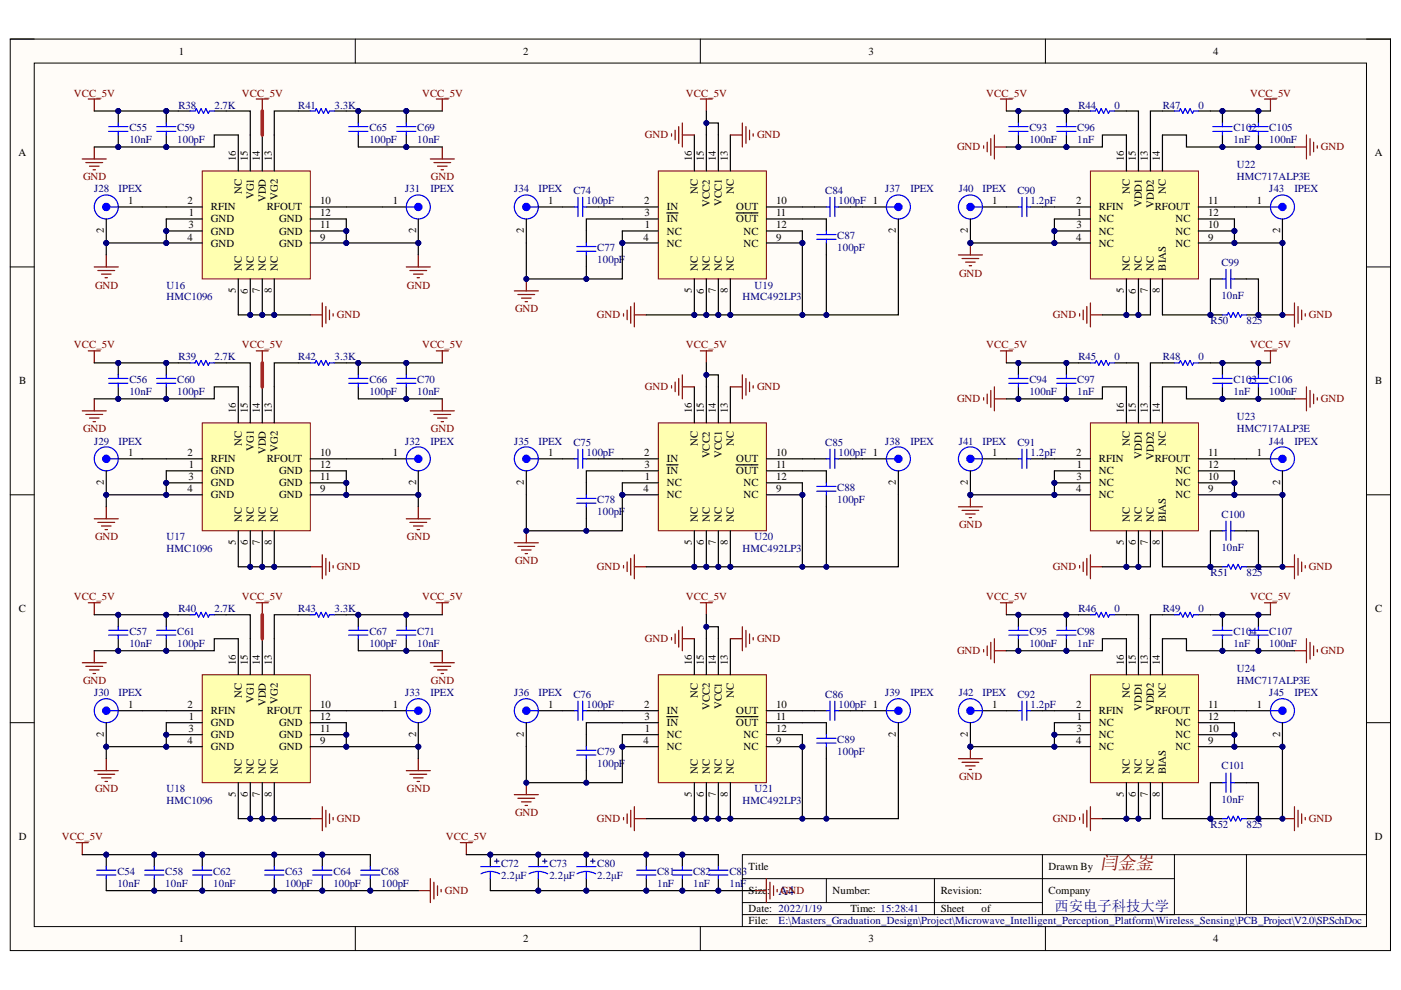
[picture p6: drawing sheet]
<svg xmlns="http://www.w3.org/2000/svg" width="297mm" height="210mm" viewBox="0 0 297 210" stroke-linecap="round" stroke-linejoin="round" font-family="sans-serif">
<defs><g id="words">
<text font-size="3.9" fill="#800000" x="233.2" y="184.4">闫金崟</text>
<text font-size="3" fill="#000080" x="223.6" y="193.1">西安电子科技大学</text>
<text font-size="2.8" fill="#000080" x="165.1" y="189.8">A4</text>
<g font-size="2.3">
<text x="37.9" y="11.6">1</text>
<text x="110.9" y="11.6">2</text>
<text x="184.1" y="11.6">3</text>
<text x="257.2" y="11.6">4</text>
<text x="3.9" y="33.2">A</text>
<text x="50" y="34.2" transform="rotate(-90 50 34.2)">16</text>
<text x="52.6" y="34.2" transform="rotate(-90 52.6 34.2)">15</text>
<text x="55.1" y="34.2" transform="rotate(-90 55.1 34.2)">14</text>
<text x="57.6" y="34.2" transform="rotate(-90 57.6 34.2)">13</text>
<text x="146.7" y="34.2" transform="rotate(-90 146.7 34.2)">16</text>
<text x="149.2" y="34.2" transform="rotate(-90 149.2 34.2)">15</text>
<text x="151.8" y="34.2" transform="rotate(-90 151.8 34.2)">14</text>
<text x="154.3" y="34.2" transform="rotate(-90 154.3 34.2)">13</text>
<text x="238.3" y="34.2" transform="rotate(-90 238.3 34.2)">16</text>
<text x="240.8" y="34.2" transform="rotate(-90 240.8 34.2)">15</text>
<text x="243.4" y="34.2" transform="rotate(-90 243.4 34.2)">13</text>
<text x="245.9" y="34.2" transform="rotate(-90 245.9 34.2)">14</text>
<text x="291.5" y="33.2">A</text>
<text x="51.3" y="41.1" transform="rotate(-90 51.3 41.1)">NC</text>
<text x="148" y="41.1" transform="rotate(-90 148 41.1)">NC</text>
<text x="155.6" y="41.1" transform="rotate(-90 155.6 41.1)">NC</text>
<text x="239.6" y="41.1" transform="rotate(-90 239.6 41.1)">NC</text>
<text x="247.2" y="41.1" transform="rotate(-90 247.2 41.1)">NC</text>
<text x="27.2" y="43.3">1</text>
<text x="39.8" y="43.3">2</text>
<text x="40" y="45.9">1</text>
<text x="44.7" y="47.1">GND</text>
<text x="44.7" y="44.6">RFIN</text>
<text x="53.8" y="42.2" transform="rotate(-90 53.8 42.2)">VG1</text>
<text x="56.4" y="42.9" transform="rotate(-90 56.4 42.9)">VDD</text>
<text x="56.5" y="44.6">RFOUT</text>
<text x="58.9" y="42.4" transform="rotate(-90 58.9 42.4)">VG2</text>
<text x="59.2" y="47.1">GND</text>
<text x="67.9" y="43.3">10</text>
<text x="67.9" y="45.9">12</text>
<text x="83.3" y="43.3">1</text>
<text x="116.2" y="43.3">1</text>
<text x="136.5" y="43.3">2</text>
<text x="136.6" y="45.9">3</text>
<text x="141.4" y="44.6">IN</text>
<text x="141.4" y="47.1">IN</text>
<text x="150.5" y="43.8" transform="rotate(-90 150.5 43.8)">VCC2</text>
<text x="153.1" y="43.7" transform="rotate(-90 153.1 43.7)">VCC1</text>
<text x="156.1" y="44.6">OUT</text>
<text x="156.1" y="47.1">OUT</text>
<text x="164.6" y="43.3">10</text>
<text x="164.6" y="45.9">11</text>
<text x="210.4" y="43.3">1</text>
<text x="228.1" y="43.3">2</text>
<text x="228.3" y="45.9">1</text>
<text x="233" y="47.1">NC</text>
<text x="233" y="44.6">RFIN</text>
<text x="242.1" y="43.9" transform="rotate(-90 242.1 43.9)">VDD1</text>
<text x="244.7" y="44.1" transform="rotate(-90 244.7 44.1)">VDD2</text>
<text x="244.8" y="44.6">RFOUT</text>
<text x="249.2" y="47.1">NC</text>
<text x="256.2" y="43.3">11</text>
<text x="256.2" y="45.9">12</text>
<text x="266.5" y="43.3">1</text>
<text x="22" y="49.5" transform="rotate(-90 22 49.5)">2</text>
<text x="39.8" y="51">4</text>
<text x="40" y="48.4">3</text>
<text x="44.7" y="49.7">GND</text>
<text x="44.7" y="52.3">GND</text>
<text x="59.2" y="52.3">GND</text>
<text x="59.2" y="49.7">GND</text>
<text x="67.9" y="51">9</text>
<text x="67.9" y="48.4">11</text>
<text x="88.2" y="49.5" transform="rotate(-90 88.2 49.5)">2</text>
<text x="111.1" y="49.5" transform="rotate(-90 111.1 49.5)">2</text>
<text x="136.5" y="51">4</text>
<text x="136.7" y="48.4">1</text>
<text x="141.4" y="49.7">NC</text>
<text x="141.4" y="52.3">NC</text>
<text x="157.6" y="52.3">NC</text>
<text x="157.6" y="49.7">NC</text>
<text x="164.6" y="51">9</text>
<text x="164.6" y="48.4">12</text>
<text x="190" y="49.5" transform="rotate(-90 190 49.5)">2</text>
<text x="205.2" y="49.5" transform="rotate(-90 205.2 49.5)">2</text>
<text x="228.1" y="51">4</text>
<text x="228.2" y="48.4">3</text>
<text x="233" y="49.7">NC</text>
<text x="233" y="52.3">NC</text>
<text x="249.2" y="52.3">NC</text>
<text x="249.2" y="49.7">NC</text>
<text x="256.2" y="51">9</text>
<text x="256.2" y="48.4">10</text>
<text x="271.4" y="49.5" transform="rotate(-90 271.4 49.5)">2</text>
<text x="51.3" y="57.4" transform="rotate(-90 51.3 57.4)">NC</text>
<text x="53.8" y="57.4" transform="rotate(-90 53.8 57.4)">NC</text>
<text x="56.4" y="57.4" transform="rotate(-90 56.4 57.4)">NC</text>
<text x="58.9" y="57.4" transform="rotate(-90 58.9 57.4)">NC</text>
<text x="148" y="57.4" transform="rotate(-90 148 57.4)">NC</text>
<text x="150.5" y="57.4" transform="rotate(-90 150.5 57.4)">NC</text>
<text x="153.1" y="57.4" transform="rotate(-90 153.1 57.4)">NC</text>
<text x="155.6" y="57.4" transform="rotate(-90 155.6 57.4)">NC</text>
<text x="239.6" y="57.4" transform="rotate(-90 239.6 57.4)">NC</text>
<text x="242.1" y="57.4" transform="rotate(-90 242.1 57.4)">NC</text>
<text x="244.7" y="57.4" transform="rotate(-90 244.7 57.4)">NC</text>
<text x="247.2" y="57.4" transform="rotate(-90 247.2 57.4)">BIAS</text>
<text x="50" y="62.2" transform="rotate(-90 50 62.2)">5</text>
<text x="52.6" y="62.3" transform="rotate(-90 52.6 62.3)">6</text>
<text x="55.1" y="62.2" transform="rotate(-90 55.1 62.2)">7</text>
<text x="57.6" y="62.2" transform="rotate(-90 57.6 62.2)">8</text>
<text x="146.7" y="62.2" transform="rotate(-90 146.7 62.2)">5</text>
<text x="149.2" y="62.3" transform="rotate(-90 149.2 62.3)">6</text>
<text x="151.8" y="62.2" transform="rotate(-90 151.8 62.2)">7</text>
<text x="154.3" y="62.2" transform="rotate(-90 154.3 62.2)">8</text>
<text x="238.3" y="62.2" transform="rotate(-90 238.3 62.2)">5</text>
<text x="240.8" y="62.3" transform="rotate(-90 240.8 62.3)">6</text>
<text x="243.4" y="62.2" transform="rotate(-90 243.4 62.2)">7</text>
<text x="245.9" y="62.2" transform="rotate(-90 245.9 62.2)">8</text>
<text x="4.1" y="81.5">B</text>
<text x="291.6" y="81.5">B</text>
<text x="50" y="87.7" transform="rotate(-90 50 87.7)">16</text>
<text x="52.6" y="87.7" transform="rotate(-90 52.6 87.7)">15</text>
<text x="55.1" y="87.7" transform="rotate(-90 55.1 87.7)">14</text>
<text x="57.6" y="87.7" transform="rotate(-90 57.6 87.7)">13</text>
<text x="146.7" y="87.7" transform="rotate(-90 146.7 87.7)">16</text>
<text x="149.2" y="87.7" transform="rotate(-90 149.2 87.7)">15</text>
<text x="151.8" y="87.7" transform="rotate(-90 151.8 87.7)">14</text>
<text x="154.3" y="87.7" transform="rotate(-90 154.3 87.7)">13</text>
<text x="238.3" y="87.7" transform="rotate(-90 238.3 87.7)">16</text>
<text x="240.8" y="87.7" transform="rotate(-90 240.8 87.7)">15</text>
<text x="243.4" y="87.7" transform="rotate(-90 243.4 87.7)">13</text>
<text x="245.9" y="87.7" transform="rotate(-90 245.9 87.7)">14</text>
<text x="51.3" y="94.5" transform="rotate(-90 51.3 94.5)">NC</text>
<text x="53.8" y="95.6" transform="rotate(-90 53.8 95.6)">VG1</text>
<text x="58.9" y="95.8" transform="rotate(-90 58.9 95.8)">VG2</text>
<text x="148" y="94.5" transform="rotate(-90 148 94.5)">NC</text>
<text x="155.6" y="94.5" transform="rotate(-90 155.6 94.5)">NC</text>
<text x="239.6" y="94.5" transform="rotate(-90 239.6 94.5)">NC</text>
<text x="247.2" y="94.5" transform="rotate(-90 247.2 94.5)">NC</text>
<text x="27.2" y="96.8">1</text>
<text x="39.8" y="96.8">2</text>
<text x="40" y="101.9">3</text>
<text x="40" y="99.3">1</text>
<text x="44.7" y="100.6">GND</text>
<text x="44.7" y="98.1">RFIN</text>
<text x="56.4" y="96.3" transform="rotate(-90 56.4 96.3)">VDD</text>
<text x="56.5" y="98.1">RFOUT</text>
<text x="59.2" y="100.6">GND</text>
<text x="67.9" y="96.8">10</text>
<text x="67.9" y="101.9">11</text>
<text x="67.9" y="99.3">12</text>
<text x="83.3" y="96.8">1</text>
<text x="116.2" y="96.8">1</text>
<text x="136.5" y="96.8">2</text>
<text x="136.6" y="99.3">3</text>
<text x="136.7" y="101.9">1</text>
<text x="141.4" y="98.1">IN</text>
<text x="141.4" y="100.6">IN</text>
<text x="150.5" y="97.2" transform="rotate(-90 150.5 97.2)">VCC2</text>
<text x="153.1" y="97" transform="rotate(-90 153.1 97)">VCC1</text>
<text x="156.1" y="98.1">OUT</text>
<text x="156.1" y="100.6">OUT</text>
<text x="164.6" y="96.8">10</text>
<text x="164.6" y="99.3">11</text>
<text x="164.6" y="101.9">12</text>
<text x="210.4" y="96.8">1</text>
<text x="228.1" y="96.8">2</text>
<text x="228.2" y="101.9">3</text>
<text x="228.3" y="99.3">1</text>
<text x="233" y="100.6">NC</text>
<text x="233" y="98.1">RFIN</text>
<text x="242.1" y="97.3" transform="rotate(-90 242.1 97.3)">VDD1</text>
<text x="244.7" y="97.5" transform="rotate(-90 244.7 97.5)">VDD2</text>
<text x="244.8" y="98.1">RFOUT</text>
<text x="249.2" y="100.6">NC</text>
<text x="256.2" y="101.9">10</text>
<text x="256.2" y="96.8">11</text>
<text x="256.2" y="99.3">12</text>
<text x="266.5" y="96.8">1</text>
<text x="22" y="102.9" transform="rotate(-90 22 102.9)">2</text>
<text x="39.8" y="104.4">4</text>
<text x="44.7" y="103.1">GND</text>
<text x="44.7" y="105.7">GND</text>
<text x="59.2" y="105.7">GND</text>
<text x="59.2" y="103.1">GND</text>
<text x="67.9" y="104.4">9</text>
<text x="88.2" y="102.9" transform="rotate(-90 88.2 102.9)">2</text>
<text x="111.1" y="102.9" transform="rotate(-90 111.1 102.9)">2</text>
<text x="136.5" y="104.4">4</text>
<text x="141.4" y="103.1">NC</text>
<text x="141.4" y="105.7">NC</text>
<text x="157.6" y="105.7">NC</text>
<text x="157.6" y="103.1">NC</text>
<text x="164.6" y="104.4">9</text>
<text x="190" y="102.9" transform="rotate(-90 190 102.9)">2</text>
<text x="205.2" y="102.9" transform="rotate(-90 205.2 102.9)">2</text>
<text x="228.1" y="104.4">4</text>
<text x="233" y="103.1">NC</text>
<text x="233" y="105.7">NC</text>
<text x="249.2" y="105.7">NC</text>
<text x="249.2" y="103.1">NC</text>
<text x="256.2" y="104.4">9</text>
<text x="271.4" y="102.9" transform="rotate(-90 271.4 102.9)">2</text>
<text x="51.3" y="110.7" transform="rotate(-90 51.3 110.7)">NC</text>
<text x="53.8" y="110.7" transform="rotate(-90 53.8 110.7)">NC</text>
<text x="56.4" y="110.7" transform="rotate(-90 56.4 110.7)">NC</text>
<text x="58.9" y="110.7" transform="rotate(-90 58.9 110.7)">NC</text>
<text x="148" y="110.7" transform="rotate(-90 148 110.7)">NC</text>
<text x="150.5" y="110.7" transform="rotate(-90 150.5 110.7)">NC</text>
<text x="153.1" y="110.7" transform="rotate(-90 153.1 110.7)">NC</text>
<text x="155.6" y="110.7" transform="rotate(-90 155.6 110.7)">NC</text>
<text x="239.6" y="110.7" transform="rotate(-90 239.6 110.7)">NC</text>
<text x="242.1" y="110.7" transform="rotate(-90 242.1 110.7)">NC</text>
<text x="244.7" y="110.7" transform="rotate(-90 244.7 110.7)">NC</text>
<text x="247.2" y="110.7" transform="rotate(-90 247.2 110.7)">BIAS</text>
<text x="50" y="115.6" transform="rotate(-90 50 115.6)">5</text>
<text x="52.6" y="115.7" transform="rotate(-90 52.6 115.7)">6</text>
<text x="55.1" y="115.7" transform="rotate(-90 55.1 115.7)">7</text>
<text x="57.6" y="115.6" transform="rotate(-90 57.6 115.6)">8</text>
<text x="146.7" y="115.6" transform="rotate(-90 146.7 115.6)">5</text>
<text x="149.2" y="115.7" transform="rotate(-90 149.2 115.7)">6</text>
<text x="151.8" y="115.7" transform="rotate(-90 151.8 115.7)">7</text>
<text x="154.3" y="115.6" transform="rotate(-90 154.3 115.6)">8</text>
<text x="238.3" y="115.6" transform="rotate(-90 238.3 115.6)">5</text>
<text x="240.8" y="115.7" transform="rotate(-90 240.8 115.7)">6</text>
<text x="243.4" y="115.7" transform="rotate(-90 243.4 115.7)">7</text>
<text x="245.9" y="115.6" transform="rotate(-90 245.9 115.6)">8</text>
<text x="4" y="129.8">C</text>
<text x="291.6" y="129.8">C</text>
<text x="50" y="141" transform="rotate(-90 50 141)">16</text>
<text x="52.6" y="141" transform="rotate(-90 52.6 141)">15</text>
<text x="55.1" y="141" transform="rotate(-90 55.1 141)">14</text>
<text x="57.6" y="141" transform="rotate(-90 57.6 141)">13</text>
<text x="146.7" y="141" transform="rotate(-90 146.7 141)">16</text>
<text x="149.2" y="141" transform="rotate(-90 149.2 141)">15</text>
<text x="151.8" y="141" transform="rotate(-90 151.8 141)">14</text>
<text x="154.3" y="141" transform="rotate(-90 154.3 141)">13</text>
<text x="238.3" y="141" transform="rotate(-90 238.3 141)">16</text>
<text x="240.8" y="141" transform="rotate(-90 240.8 141)">15</text>
<text x="243.4" y="141" transform="rotate(-90 243.4 141)">13</text>
<text x="245.9" y="141" transform="rotate(-90 245.9 141)">14</text>
<text x="51.3" y="148" transform="rotate(-90 51.3 148)">NC</text>
<text x="53.8" y="149" transform="rotate(-90 53.8 149)">VG1</text>
<text x="56.4" y="149.7" transform="rotate(-90 56.4 149.7)">VDD</text>
<text x="58.9" y="149.2" transform="rotate(-90 58.9 149.2)">VG2</text>
<text x="148" y="148" transform="rotate(-90 148 148)">NC</text>
<text x="155.6" y="148" transform="rotate(-90 155.6 148)">NC</text>
<text x="239.6" y="148" transform="rotate(-90 239.6 148)">NC</text>
<text x="247.2" y="148" transform="rotate(-90 247.2 148)">NC</text>
<text x="27.2" y="150.2">1</text>
<text x="39.8" y="150.2">2</text>
<text x="40" y="155.2">3</text>
<text x="40" y="152.7">1</text>
<text x="44.7" y="154">GND</text>
<text x="44.7" y="151.4">RFIN</text>
<text x="56.5" y="151.4">RFOUT</text>
<text x="59.2" y="154">GND</text>
<text x="67.9" y="150.2">10</text>
<text x="67.9" y="155.2">11</text>
<text x="67.9" y="152.7">12</text>
<text x="83.3" y="150.2">1</text>
<text x="116.2" y="150.2">1</text>
<text x="136.5" y="150.2">2</text>
<text x="136.6" y="152.7">3</text>
<text x="136.7" y="155.2">1</text>
<text x="141.4" y="151.4">IN</text>
<text x="141.4" y="154">IN</text>
<text x="150.5" y="150.6" transform="rotate(-90 150.5 150.6)">VCC2</text>
<text x="153.1" y="150.4" transform="rotate(-90 153.1 150.4)">VCC1</text>
<text x="156.1" y="151.4">OUT</text>
<text x="156.1" y="154">OUT</text>
<text x="164.6" y="150.2">10</text>
<text x="164.6" y="152.7">11</text>
<text x="164.6" y="155.2">12</text>
<text x="210.4" y="150.2">1</text>
<text x="228.1" y="150.2">2</text>
<text x="228.2" y="155.2">3</text>
<text x="228.3" y="152.7">1</text>
<text x="233" y="154">NC</text>
<text x="233" y="151.4">RFIN</text>
<text x="242.1" y="150.7" transform="rotate(-90 242.1 150.7)">VDD1</text>
<text x="244.7" y="150.8" transform="rotate(-90 244.7 150.8)">VDD2</text>
<text x="244.8" y="151.4">RFOUT</text>
<text x="249.2" y="154">NC</text>
<text x="256.2" y="155.2">10</text>
<text x="256.2" y="150.2">11</text>
<text x="256.2" y="152.7">12</text>
<text x="266.5" y="150.2">1</text>
<text x="22" y="156.3" transform="rotate(-90 22 156.3)">2</text>
<text x="39.8" y="157.8">4</text>
<text x="44.7" y="156.5">GND</text>
<text x="44.7" y="159.1">GND</text>
<text x="59.2" y="159.1">GND</text>
<text x="59.2" y="156.5">GND</text>
<text x="67.9" y="157.8">9</text>
<text x="88.2" y="156.3" transform="rotate(-90 88.2 156.3)">2</text>
<text x="111.1" y="156.3" transform="rotate(-90 111.1 156.3)">2</text>
<text x="136.5" y="157.8">4</text>
<text x="141.4" y="156.5">NC</text>
<text x="141.4" y="159.1">NC</text>
<text x="157.6" y="159.1">NC</text>
<text x="157.6" y="156.5">NC</text>
<text x="164.6" y="157.8">9</text>
<text x="190" y="156.3" transform="rotate(-90 190 156.3)">2</text>
<text x="205.2" y="156.3" transform="rotate(-90 205.2 156.3)">2</text>
<text x="228.1" y="157.8">4</text>
<text x="233" y="156.5">NC</text>
<text x="233" y="159.1">NC</text>
<text x="249.2" y="159.1">NC</text>
<text x="249.2" y="156.5">NC</text>
<text x="256.2" y="157.8">9</text>
<text x="271.4" y="156.3" transform="rotate(-90 271.4 156.3)">2</text>
<text x="51.3" y="164.1" transform="rotate(-90 51.3 164.1)">NC</text>
<text x="53.8" y="164.1" transform="rotate(-90 53.8 164.1)">NC</text>
<text x="56.4" y="164.1" transform="rotate(-90 56.4 164.1)">NC</text>
<text x="58.9" y="164.1" transform="rotate(-90 58.9 164.1)">NC</text>
<text x="148" y="164.1" transform="rotate(-90 148 164.1)">NC</text>
<text x="150.5" y="164.1" transform="rotate(-90 150.5 164.1)">NC</text>
<text x="153.1" y="164.1" transform="rotate(-90 153.1 164.1)">NC</text>
<text x="155.6" y="164.1" transform="rotate(-90 155.6 164.1)">NC</text>
<text x="239.6" y="164.1" transform="rotate(-90 239.6 164.1)">NC</text>
<text x="242.1" y="164.1" transform="rotate(-90 242.1 164.1)">NC</text>
<text x="244.7" y="164.1" transform="rotate(-90 244.7 164.1)">NC</text>
<text x="247.2" y="164.1" transform="rotate(-90 247.2 164.1)">BIAS</text>
<text x="50" y="169" transform="rotate(-90 50 169)">5</text>
<text x="52.6" y="169" transform="rotate(-90 52.6 169)">6</text>
<text x="55.1" y="169" transform="rotate(-90 55.1 169)">7</text>
<text x="57.6" y="169" transform="rotate(-90 57.6 169)">8</text>
<text x="146.7" y="169" transform="rotate(-90 146.7 169)">5</text>
<text x="149.2" y="169" transform="rotate(-90 149.2 169)">6</text>
<text x="151.8" y="169" transform="rotate(-90 151.8 169)">7</text>
<text x="154.3" y="169" transform="rotate(-90 154.3 169)">8</text>
<text x="238.3" y="169" transform="rotate(-90 238.3 169)">5</text>
<text x="240.8" y="169" transform="rotate(-90 240.8 169)">6</text>
<text x="243.4" y="169" transform="rotate(-90 243.4 169)">7</text>
<text x="245.9" y="169" transform="rotate(-90 245.9 169)">8</text>
<text x="4" y="178.1">D</text>
<text x="291.5" y="178.1">D</text>
<text x="158.7" y="184.5">Title</text>
<text x="222.3" y="184.5">Drawn By</text>
<text x="158.7" y="189.6">Size</text>
<text x="162.6" y="189.6">:</text>
<text x="176.5" y="189.6">Number:</text>
<text x="199.4" y="189.6">Revision:</text>
<text x="222.3" y="189.6">Company</text>
<text x="158.7" y="193.4">Date: 2022/1/19</text>
<text x="158.7" y="195.9">File:</text>
<text x="180.3" y="193.4">Time: 15:28:41</text>
<text x="199.4" y="193.4">Sheet</text>
<text x="208.1" y="193.4">of</text>
<text x="37.9" y="199.7">1</text>
<text x="110.9" y="199.7">2</text>
<text x="184.1" y="199.7">3</text>
<text x="257.2" y="199.7">4</text>
</g>
<g font-size="2.3" fill="#800000">
<text x="15.7" y="20.5">VCC_5V</text>
<text x="51.3" y="20.5">VCC_5V</text>
<text x="89.5" y="20.5">VCC_5V</text>
<text x="145.4" y="20.5">VCC_5V</text>
<text x="209.1" y="20.5">VCC_5V</text>
<text x="265.1" y="20.5">VCC_5V</text>
<text x="136.7" y="29.4">GND</text>
<text x="160.5" y="29.4">GND</text>
<text x="202.9" y="31.9">GND</text>
<text x="280" y="31.9">GND</text>
<text x="17.6" y="38.2">GND</text>
<text x="91.3" y="38.2">GND</text>
<text x="203.3" y="58.6">GND</text>
<text x="20.1" y="61.2">GND</text>
<text x="86.3" y="61.2">GND</text>
<text x="71.4" y="67.5">GND</text>
<text x="109.2" y="66.2">GND</text>
<text x="126.6" y="67.5">GND</text>
<text x="223.2" y="67.5">GND</text>
<text x="277.5" y="67.5">GND</text>
<text x="15.7" y="73.9">VCC_5V</text>
<text x="51.3" y="73.9">VCC_5V</text>
<text x="89.5" y="73.9">VCC_5V</text>
<text x="145.4" y="73.9">VCC_5V</text>
<text x="209.1" y="73.9">VCC_5V</text>
<text x="265.1" y="73.9">VCC_5V</text>
<text x="136.7" y="82.7">GND</text>
<text x="160.5" y="82.7">GND</text>
<text x="202.9" y="85.3">GND</text>
<text x="280" y="85.3">GND</text>
<text x="17.6" y="91.6">GND</text>
<text x="91.3" y="91.6">GND</text>
<text x="203.3" y="112">GND</text>
<text x="20.1" y="114.6">GND</text>
<text x="86.3" y="114.6">GND</text>
<text x="109.2" y="119.6">GND</text>
<text x="71.4" y="120.9">GND</text>
<text x="126.6" y="120.9">GND</text>
<text x="223.2" y="120.9">GND</text>
<text x="277.5" y="120.9">GND</text>
<text x="15.7" y="127.2">VCC_5V</text>
<text x="51.3" y="127.2">VCC_5V</text>
<text x="89.5" y="127.2">VCC_5V</text>
<text x="145.4" y="127.2">VCC_5V</text>
<text x="209.1" y="127.2">VCC_5V</text>
<text x="265.1" y="127.2">VCC_5V</text>
<text x="136.7" y="136.2">GND</text>
<text x="160.5" y="136.2">GND</text>
<text x="202.9" y="138.7">GND</text>
<text x="280" y="138.7">GND</text>
<text x="17.6" y="145.1">GND</text>
<text x="91.3" y="145.1">GND</text>
<text x="20.1" y="167.9">GND</text>
<text x="86.3" y="167.9">GND</text>
<text x="203.3" y="165.4">GND</text>
<text x="109.2" y="173">GND</text>
<text x="13.1" y="178.1">VCC_5V</text>
<text x="71.4" y="174.3">GND</text>
<text x="94.6" y="178.1">VCC_5V</text>
<text x="126.6" y="174.3">GND</text>
<text x="223.2" y="174.3">GND</text>
<text x="277.5" y="174.3">GND</text>
<text x="94.3" y="189.6">GND</text>
<text x="165.6" y="189.6">GND</text>
</g>
<g font-size="2.3" fill="#000080">
<text x="37.8" y="23">R38</text>
<text x="45.5" y="23">2.7K</text>
<text x="63.2" y="23">R41</text>
<text x="70.9" y="23">3.3K</text>
<text x="228.7" y="23">R44</text>
<text x="236.3" y="23">0</text>
<text x="246.5" y="23">R47</text>
<text x="254.1" y="23">0</text>
<text x="27.4" y="27.8">C55</text>
<text x="37.6" y="27.8">C59</text>
<text x="78.3" y="27.8">C65</text>
<text x="88.5" y="27.8">C69</text>
<text x="218.2" y="27.8">C93</text>
<text x="228.4" y="27.8">C96</text>
<text x="261.5" y="27.8">C102</text>
<text x="269.1" y="27.8">C105</text>
<text x="27.4" y="30.4">10nF</text>
<text x="37.6" y="30.4">100pF</text>
<text x="78.3" y="30.4">100pF</text>
<text x="88.5" y="30.4">10nF</text>
<text x="218.2" y="30.4">100nF</text>
<text x="228.4" y="30.4">1nF</text>
<text x="261.5" y="30.4">1nF</text>
<text x="262.3" y="35.7">U22</text>
<text x="269.1" y="30.4">100nF</text>
<text x="20" y="40.8">J28</text>
<text x="25.1" y="40.8">IPEX</text>
<text x="85.9" y="40.8">J31</text>
<text x="91.3" y="40.8">IPEX</text>
<text x="109" y="40.8">J34</text>
<text x="114.2" y="40.8">IPEX</text>
<text x="121.6" y="41">C74</text>
<text x="175" y="41">C84</text>
<text x="187.7" y="40.8">J37</text>
<text x="193" y="40.8">IPEX</text>
<text x="203.3" y="40.8">J40</text>
<text x="208.3" y="40.8">IPEX</text>
<text x="215.7" y="41">C90</text>
<text x="262.3" y="38.2">HMC717ALP3E</text>
<text x="269.1" y="40.8">J43</text>
<text x="274.5" y="40.8">IPEX</text>
<text x="124.4" y="43.3">100pF</text>
<text x="177.8" y="43.3">100pF 1</text>
<text x="218.5" y="43.3">1.2pF</text>
<text x="126.6" y="53.3">C77</text>
<text x="177.5" y="50.8">C87</text>
<text x="177.5" y="53.3">100pF</text>
<text x="126.6" y="55.8">100pF</text>
<text x="259" y="56.3">C99</text>
<text x="35.3" y="61.2">U16</text>
<text x="35.3" y="63.7">HMC1096</text>
<text x="157.5" y="63.7">HMC492LP3</text>
<text x="160" y="61.2">U19</text>
<text x="259" y="63.5">10nF</text>
<text x="256.7" y="68.8">R50</text>
<text x="264.3" y="68.8">825</text>
<text x="37.8" y="76.4">R39</text>
<text x="45.5" y="76.4">2.7K</text>
<text x="63.2" y="76.4">R42</text>
<text x="70.9" y="76.4">3.3K</text>
<text x="228.7" y="76.4">R45</text>
<text x="236.3" y="76.4">0</text>
<text x="246.5" y="76.4">R48</text>
<text x="254.1" y="76.4">0</text>
<text x="27.4" y="81.2">C56</text>
<text x="27.4" y="83.8">10nF</text>
<text x="37.6" y="81.2">C60</text>
<text x="37.6" y="83.8">100pF</text>
<text x="78.3" y="81.2">C66</text>
<text x="78.3" y="83.8">100pF</text>
<text x="88.5" y="81.2">C70</text>
<text x="88.5" y="83.8">10nF</text>
<text x="218.2" y="81.2">C94</text>
<text x="218.2" y="83.8">100nF</text>
<text x="228.4" y="81.2">C97</text>
<text x="228.4" y="83.8">1nF</text>
<text x="261.5" y="81.2">C103</text>
<text x="261.5" y="83.8">1nF</text>
<text x="269.1" y="81.2">C106</text>
<text x="269.1" y="83.8">100nF</text>
<text x="262.3" y="89.1">U23</text>
<text x="20" y="94.2">J29</text>
<text x="25.1" y="94.2">IPEX</text>
<text x="85.9" y="94.2">J32</text>
<text x="91.3" y="94.2">IPEX</text>
<text x="109" y="94.2">J35</text>
<text x="114.2" y="94.2">IPEX</text>
<text x="121.6" y="94.5">C75</text>
<text x="175" y="94.5">C85</text>
<text x="187.7" y="94.2">J38</text>
<text x="193" y="94.2">IPEX</text>
<text x="203.3" y="94.2">J41</text>
<text x="208.3" y="94.2">IPEX</text>
<text x="215.7" y="94.5">C91</text>
<text x="262.3" y="91.6">HMC717ALP3E</text>
<text x="269.1" y="94.2">J44</text>
<text x="274.5" y="94.2">IPEX</text>
<text x="124.4" y="96.8">100pF</text>
<text x="177.8" y="96.8">100pF 1</text>
<text x="218.5" y="96.8">1.2pF</text>
<text x="126.6" y="106.7">C78</text>
<text x="177.5" y="104.1">C88</text>
<text x="177.5" y="106.7">100pF</text>
<text x="126.6" y="109.2">100pF</text>
<text x="259" y="109.7">C100</text>
<text x="35.3" y="114.6">U17</text>
<text x="35.3" y="117.1">HMC1096</text>
<text x="157.5" y="117.1">HMC492LP3</text>
<text x="160" y="114.6">U20</text>
<text x="259" y="116.8">10nF</text>
<text x="256.7" y="122.2">R51</text>
<text x="264.3" y="122.2">825</text>
<text x="37.8" y="129.8">R40</text>
<text x="45.5" y="129.8">2.7K</text>
<text x="63.2" y="129.8">R43</text>
<text x="70.9" y="129.8">3.3K</text>
<text x="228.7" y="129.8">R46</text>
<text x="236.3" y="129.8">0</text>
<text x="246.5" y="129.8">R49</text>
<text x="254.1" y="129.8">0</text>
<text x="27.4" y="134.6">C57</text>
<text x="27.4" y="137.2">10nF</text>
<text x="37.6" y="134.6">C61</text>
<text x="37.6" y="137.2">100pF</text>
<text x="78.3" y="134.6">C67</text>
<text x="78.3" y="137.2">100pF</text>
<text x="88.5" y="134.6">C71</text>
<text x="88.5" y="137.2">10nF</text>
<text x="218.2" y="134.6">C95</text>
<text x="218.2" y="137.2">100nF</text>
<text x="228.4" y="134.6">C98</text>
<text x="228.4" y="137.2">1nF</text>
<text x="261.5" y="134.6">C104</text>
<text x="261.5" y="137.2">1nF</text>
<text x="269.1" y="134.6">C107</text>
<text x="269.1" y="137.2">100nF</text>
<text x="262.3" y="142.6">U24</text>
<text x="20" y="147.6">J30</text>
<text x="25.1" y="147.6">IPEX</text>
<text x="85.9" y="147.6">J33</text>
<text x="91.3" y="147.6">IPEX</text>
<text x="109" y="147.6">J36</text>
<text x="114.2" y="147.6">IPEX</text>
<text x="121.6" y="147.9">C76</text>
<text x="175" y="147.9">C86</text>
<text x="187.7" y="147.6">J39</text>
<text x="193" y="147.6">IPEX</text>
<text x="203.3" y="147.6">J42</text>
<text x="208.3" y="147.6">IPEX</text>
<text x="215.7" y="147.9">C92</text>
<text x="262.3" y="145.1">HMC717ALP3E</text>
<text x="269.1" y="147.6">J45</text>
<text x="274.5" y="147.6">IPEX</text>
<text x="124.4" y="150.2">100pF</text>
<text x="177.8" y="150.2">100pF 1</text>
<text x="218.5" y="150.2">1.2pF</text>
<text x="126.6" y="160.1">C79</text>
<text x="177.5" y="157.5">C89</text>
<text x="177.5" y="160.1">100pF</text>
<text x="35.3" y="167.9">U18</text>
<text x="126.6" y="162.6">100pF</text>
<text x="160" y="167.9">U21</text>
<text x="259" y="163.1">C101</text>
<text x="35.3" y="170.5">HMC1096</text>
<text x="157.5" y="170.5">HMC492LP3</text>
<text x="259" y="170.2">10nF</text>
<text x="256.7" y="175.6">R52</text>
<text x="264.3" y="175.6">825</text>
<text x="24.9" y="185.5">C54</text>
<text x="35" y="185.5">C58</text>
<text x="45.2" y="185.5">C62</text>
<text x="60.4" y="185.5">C63</text>
<text x="70.7" y="185.5">C64</text>
<text x="80.8" y="185.5">C68</text>
<text x="106.2" y="183.8">C72</text>
<text x="116.5" y="183.8">C73</text>
<text x="126.6" y="183.8">C80</text>
<text x="139.3" y="185.5">C81</text>
<text x="147" y="185.5">C82</text>
<text x="154.7" y="185.5">C83</text>
<text x="24.9" y="188.1">10nF</text>
<text x="35" y="188.1">10nF</text>
<text x="45.2" y="188.1">10nF</text>
<text x="60.4" y="188.1">100pF</text>
<text x="70.7" y="188.1">100pF</text>
<text x="80.8" y="188.1">100pF</text>
<text x="106.2" y="186.5">2.2μF</text>
<text x="116.5" y="186.5">2.2μF</text>
<text x="126.6" y="186.5">2.2μF</text>
<text x="139.3" y="188.1">1nF</text>
<text x="147" y="188.1">1nF</text>
<text x="154.7" y="188.1">1nF</text>
<text x="165.1" y="195.9">E:\Masters_Graduation_Design\Project\Microwave_Intelligent_Perception_Platform\Wireless_Sensing\PCB_Project\V2.0\SP.SchDoc</text>
</g>
</g></defs>
<path d="M2.2 8.3h292.6v193.2h-292.6z" fill-rule="evenodd" fill="#fffcf8"/>
<path d="M2.2 8.3h292.6v193.2h-292.6z" fill="none" stroke="#000" stroke-width=".21"/>
<path d="M7.3 13.4h282.4v183.1h-282.4z" fill-rule="evenodd" fill="#fffcf8"/>
<g fill="none" stroke="#000" stroke-width=".21">
<path d="M2.2 8.3h5.1M7.3 13.4h282.4v183.1h-282.4zM75.3 8.3v5.1M148.5 8.3v5.1M221.6 8.3v5.1M289.7 8.3h5.1v5.1M2.2 56.6h5.1M289.7 56.6h5.1M2.2 104.9h5.1M289.7 104.9h5.1M2.2 153.2h5.1M289.7 153.2h5.1"/>
<path d="M75.3 196.5v5M148.5 196.5v5M157.4 186.3h91.6M157.4 193.9h132.3M157.4 191.4h63.6M175.2 186.3v5.1M198.1 186.3v7.6M221 181.2v12.7M221.6 196.5v5M249 181.2v12.7M264.3 181.2v12.7M289.7 181.2h-132.3v15.3"/>
<path d="M294.8 196.5v5"/>
</g>
<circle cx="35.2" cy="49" r=".51" fill="#000080"/>
<circle cx="35.2" cy="49" r=".51" fill="none" stroke="#000080" stroke-width=".21"/>
<circle cx="35.2" cy="51.5" r=".51" fill="#000080"/>
<circle cx="35.2" cy="51.5" r=".51" fill="none" stroke="#000080" stroke-width=".21"/>
<circle cx="53.1" cy="66.8" r=".51" fill="#000080"/>
<circle cx="53.1" cy="66.8" r=".51" fill="none" stroke="#000080" stroke-width=".21"/>
<circle cx="55.6" cy="66.8" r=".51" fill="#000080"/>
<circle cx="55.6" cy="66.8" r=".51" fill="none" stroke="#000080" stroke-width=".21"/>
<circle cx="58.2" cy="66.8" r=".51" fill="#000080"/>
<circle cx="58.2" cy="66.8" r=".51" fill="none" stroke="#000080" stroke-width=".21"/>
<circle cx="73.4" cy="51.5" r=".51" fill="#000080"/>
<circle cx="73.4" cy="51.5" r=".51" fill="none" stroke="#000080" stroke-width=".21"/>
<circle cx="73.4" cy="49" r=".51" fill="#000080"/>
<circle cx="73.4" cy="49" r=".51" fill="none" stroke="#000080" stroke-width=".21"/>
<path d="M42.9 36.2h22.9v22.9h-22.9z" fill-rule="evenodd" fill="#ffffb0"/>
<path d="M42.9 36.2h22.9v22.9h-22.9z" fill="none" stroke="#800000" stroke-width=".21"/>
<path d="M35.3 46.4h7.6M35.3 43.9h7.6M35.3 49h7.6" fill="none" stroke="#000" stroke-width=".25"/>
<circle cx="35.2" cy="49" r=".51" fill="#000080"/>
<circle cx="35.2" cy="49" r=".51" fill="none" stroke="#000080" stroke-width=".21"/>
<path d="M35.3 51.5h7.6" fill="none" stroke="#000" stroke-width=".25"/>
<circle cx="35.2" cy="51.5" r=".51" fill="#000080"/>
<circle cx="35.2" cy="51.5" r=".51" fill="none" stroke="#000080" stroke-width=".21"/>
<path d="M50.5 59.1v7.7M53.1 59.1v7.7" fill="none" stroke="#000" stroke-width=".25"/>
<circle cx="53.1" cy="66.8" r=".51" fill="#000080"/>
<circle cx="53.1" cy="66.8" r=".51" fill="none" stroke="#000080" stroke-width=".21"/>
<path d="M55.6 59.1v7.7" fill="none" stroke="#000" stroke-width=".25"/>
<circle cx="55.6" cy="66.8" r=".51" fill="#000080"/>
<circle cx="55.6" cy="66.8" r=".51" fill="none" stroke="#000080" stroke-width=".21"/>
<path d="M58.2 59.1v7.7" fill="none" stroke="#000" stroke-width=".25"/>
<circle cx="58.2" cy="66.8" r=".51" fill="#000080"/>
<circle cx="58.2" cy="66.8" r=".51" fill="none" stroke="#000080" stroke-width=".21"/>
<path d="M65.8 51.5h7.6" fill="none" stroke="#000" stroke-width=".25"/>
<circle cx="73.4" cy="51.5" r=".51" fill="#000080"/>
<circle cx="73.4" cy="51.5" r=".51" fill="none" stroke="#000080" stroke-width=".21"/>
<path d="M65.8 43.9h7.6M65.8 49h7.6" fill="none" stroke="#000" stroke-width=".25"/>
<circle cx="73.4" cy="49" r=".51" fill="#000080"/>
<circle cx="73.4" cy="49" r=".51" fill="none" stroke="#000080" stroke-width=".21"/>
<path d="M50.5 28.6v7.6M53.1 28.6v7.6M55.6 28.6v7.6M58.2 28.6v7.6M65.8 46.4h7.6" fill="none" stroke="#000" stroke-width=".25"/>
<circle cx="131.9" cy="51.5" r=".51" fill="#000080"/>
<circle cx="131.9" cy="51.5" r=".51" fill="none" stroke="#000080" stroke-width=".21"/>
<circle cx="147.2" cy="66.8" r=".51" fill="#000080"/>
<circle cx="147.2" cy="66.8" r=".51" fill="none" stroke="#000080" stroke-width=".21"/>
<circle cx="149.8" cy="66.8" r=".51" fill="#000080"/>
<circle cx="149.8" cy="66.8" r=".51" fill="none" stroke="#000080" stroke-width=".21"/>
<circle cx="152.3" cy="66.8" r=".51" fill="#000080"/>
<circle cx="152.3" cy="66.8" r=".51" fill="none" stroke="#000080" stroke-width=".21"/>
<circle cx="154.9" cy="66.8" r=".51" fill="#000080"/>
<circle cx="154.9" cy="66.8" r=".51" fill="none" stroke="#000080" stroke-width=".21"/>
<circle cx="170.1" cy="51.5" r=".51" fill="#000080"/>
<circle cx="170.1" cy="51.5" r=".51" fill="none" stroke="#000080" stroke-width=".21"/>
<path d="M139.6 36.2h22.9v22.9h-22.9z" fill-rule="evenodd" fill="#ffffb0"/>
<path d="M139.6 36.2h22.9v22.9h-22.9z" fill="none" stroke="#800000" stroke-width=".21"/>
<path d="M131.9 43.9h7.7M131.9 46.4h7.7M131.9 49h7.7M131.9 51.5h7.7M141.4 45.1h2.4" fill="none" stroke="#000" stroke-width=".25"/>
<circle cx="131.9" cy="51.5" r=".51" fill="#000080"/>
<circle cx="131.9" cy="51.5" r=".51" fill="none" stroke="#000080" stroke-width=".21"/>
<path d="M147.2 59.1v7.7" fill="none" stroke="#000" stroke-width=".25"/>
<circle cx="147.2" cy="66.8" r=".51" fill="#000080"/>
<circle cx="147.2" cy="66.8" r=".51" fill="none" stroke="#000080" stroke-width=".21"/>
<path d="M149.8 59.1v7.7" fill="none" stroke="#000" stroke-width=".25"/>
<circle cx="149.8" cy="66.8" r=".51" fill="#000080"/>
<circle cx="149.8" cy="66.8" r=".51" fill="none" stroke="#000080" stroke-width=".21"/>
<path d="M152.3 59.1v7.7" fill="none" stroke="#000" stroke-width=".25"/>
<circle cx="152.3" cy="66.8" r=".51" fill="#000080"/>
<circle cx="152.3" cy="66.8" r=".51" fill="none" stroke="#000080" stroke-width=".21"/>
<path d="M154.8 59.1v7.7" fill="none" stroke="#000" stroke-width=".25"/>
<circle cx="154.9" cy="66.8" r=".51" fill="#000080"/>
<circle cx="154.9" cy="66.8" r=".51" fill="none" stroke="#000080" stroke-width=".21"/>
<path d="M162.5 51.5h7.6" fill="none" stroke="#000" stroke-width=".25"/>
<circle cx="170.1" cy="51.5" r=".51" fill="#000080"/>
<circle cx="170.1" cy="51.5" r=".51" fill="none" stroke="#000080" stroke-width=".21"/>
<path d="M147.2 28.6v7.6M149.8 28.6v7.6M152.3 28.6v7.6M154.8 28.6v7.6M156 45.1h4.7M162.5 43.9h7.6M162.5 46.4h7.6M162.5 49h7.6" fill="none" stroke="#000" stroke-width=".25"/>
<circle cx="223.6" cy="49" r=".51" fill="#000080"/>
<circle cx="223.6" cy="49" r=".51" fill="none" stroke="#000080" stroke-width=".21"/>
<circle cx="223.6" cy="51.5" r=".51" fill="#000080"/>
<circle cx="223.6" cy="51.5" r=".51" fill="none" stroke="#000080" stroke-width=".21"/>
<circle cx="238.8" cy="66.8" r=".51" fill="#000080"/>
<circle cx="238.8" cy="66.8" r=".51" fill="none" stroke="#000080" stroke-width=".21"/>
<circle cx="241.4" cy="66.8" r=".51" fill="#000080"/>
<circle cx="241.4" cy="66.8" r=".51" fill="none" stroke="#000080" stroke-width=".21"/>
<circle cx="261.7" cy="51.5" r=".51" fill="#000080"/>
<circle cx="261.7" cy="51.5" r=".51" fill="none" stroke="#000080" stroke-width=".21"/>
<circle cx="261.7" cy="49" r=".51" fill="#000080"/>
<circle cx="261.7" cy="49" r=".51" fill="none" stroke="#000080" stroke-width=".21"/>
<path d="M231.2 36.3h22.9v22.8h-22.9z" fill-rule="evenodd" fill="#ffffb0"/>
<path d="M231.2 36.3h22.9v22.8h-22.9z" fill="none" stroke="#800000" stroke-width=".21"/>
<path d="M223.6 46.4h7.6M223.6 43.9h7.6M223.6 49h7.6" fill="none" stroke="#000" stroke-width=".25"/>
<circle cx="223.6" cy="49" r=".51" fill="#000080"/>
<circle cx="223.6" cy="49" r=".51" fill="none" stroke="#000080" stroke-width=".21"/>
<path d="M223.6 51.5h7.6" fill="none" stroke="#000" stroke-width=".25"/>
<circle cx="223.6" cy="51.5" r=".51" fill="#000080"/>
<circle cx="223.6" cy="51.5" r=".51" fill="none" stroke="#000080" stroke-width=".21"/>
<path d="M238.8 59.1v7.7" fill="none" stroke="#000" stroke-width=".25"/>
<circle cx="238.8" cy="66.8" r=".51" fill="#000080"/>
<circle cx="238.8" cy="66.8" r=".51" fill="none" stroke="#000080" stroke-width=".21"/>
<path d="M241.4 59.1v7.7" fill="none" stroke="#000" stroke-width=".25"/>
<circle cx="241.4" cy="66.8" r=".51" fill="#000080"/>
<circle cx="241.4" cy="66.8" r=".51" fill="none" stroke="#000080" stroke-width=".21"/>
<path d="M243.9 59.1v7.7M246.5 59.1v7.7M254.1 51.5h7.6" fill="none" stroke="#000" stroke-width=".25"/>
<circle cx="261.7" cy="51.5" r=".51" fill="#000080"/>
<circle cx="261.7" cy="51.5" r=".51" fill="none" stroke="#000080" stroke-width=".21"/>
<path d="M254.1 49h7.6" fill="none" stroke="#000" stroke-width=".25"/>
<circle cx="261.7" cy="49" r=".51" fill="#000080"/>
<circle cx="261.7" cy="49" r=".51" fill="none" stroke="#000080" stroke-width=".21"/>
<path d="M37.8 23.5h2.5M45.4 23.5h2.6M238.8 28.6v7.7M241.4 28.6v7.7M243.9 28.6v7.7M246.5 28.6v7.7M254.1 43.9h7.6M254.1 46.4h7.6" fill="none" stroke="#000" stroke-width=".25"/>
<path d="M40.3 23.5h1.1l.2-.5 .5 1 .5-1 .5 1 .6-1 .5 1 .2-.5h1" fill="none" stroke="#00f" stroke-width=".25"/>
<circle cx="25.1" cy="31.2" r=".51" fill="#000080"/>
<circle cx="25.1" cy="31.2" r=".51" fill="none" stroke="#000080" stroke-width=".21"/>
<circle cx="25.1" cy="23.5" r=".51" fill="#000080"/>
<circle cx="25.1" cy="23.5" r=".51" fill="none" stroke="#000080" stroke-width=".21"/>
<path d="M25.1 28.6v2.6" fill="none" stroke="#000" stroke-width=".25"/>
<circle cx="25.1" cy="31.2" r=".51" fill="#000080"/>
<circle cx="25.1" cy="31.2" r=".51" fill="none" stroke="#000080" stroke-width=".21"/>
<path d="M25.1 23.5v2.6" fill="none" stroke="#000" stroke-width=".25"/>
<circle cx="25.1" cy="23.5" r=".51" fill="#000080"/>
<circle cx="25.1" cy="23.5" r=".51" fill="none" stroke="#000080" stroke-width=".21"/>
<path d="M23 26.8h4.1M23 27.9h4.1M25.1 26.1v.7M25.1 27.9v.7" fill="none" stroke="#00f" stroke-width=".25"/>
<circle cx="35.2" cy="31.2" r=".51" fill="#000080"/>
<circle cx="35.2" cy="31.2" r=".51" fill="none" stroke="#000080" stroke-width=".21"/>
<circle cx="35.3" cy="23.5" r=".51" fill="#000080"/>
<circle cx="35.3" cy="23.5" r=".51" fill="none" stroke="#000080" stroke-width=".21"/>
<path d="M35.3 28.6v2.6" fill="none" stroke="#000" stroke-width=".25"/>
<circle cx="35.2" cy="31.2" r=".51" fill="#000080"/>
<circle cx="35.2" cy="31.2" r=".51" fill="none" stroke="#000080" stroke-width=".21"/>
<path d="M35.3 23.5v2.6" fill="none" stroke="#000" stroke-width=".25"/>
<circle cx="35.3" cy="23.5" r=".51" fill="#000080"/>
<circle cx="35.3" cy="23.5" r=".51" fill="none" stroke="#000080" stroke-width=".21"/>
<path d="M33.2 26.8h4.1M33.2 27.9h4.1M35.3 26.1v.7M35.3 27.9v.7M65.8 23.5h1l.3-.5 .5 1 .5-1 .5 1 .5-1 .5 1 .3-.5h1" fill="none" stroke="#00f" stroke-width=".25"/>
<path d="M63.2 23.5h2.6M70.9 23.5h2.5" fill="none" stroke="#000" stroke-width=".25"/>
<circle cx="76" cy="23.5" r=".51" fill="#000080"/>
<circle cx="76" cy="23.5" r=".51" fill="none" stroke="#000080" stroke-width=".21"/>
<path d="M76 23.5v2.6M76 28.6v2.6" fill="none" stroke="#000" stroke-width=".25"/>
<circle cx="76" cy="23.5" r=".51" fill="#000080"/>
<circle cx="76" cy="23.5" r=".51" fill="none" stroke="#000080" stroke-width=".21"/>
<path d="M73.9 26.8h4.1M73.9 27.9h4.1M76 26.1v.7M76 27.9v.7" fill="none" stroke="#00f" stroke-width=".25"/>
<circle cx="86.1" cy="31.2" r=".51" fill="#000080"/>
<circle cx="86.1" cy="31.2" r=".51" fill="none" stroke="#000080" stroke-width=".21"/>
<circle cx="86.1" cy="23.5" r=".51" fill="#000080"/>
<circle cx="86.1" cy="23.5" r=".51" fill="none" stroke="#000080" stroke-width=".21"/>
<path d="M86.1 28.6v2.6" fill="none" stroke="#000" stroke-width=".25"/>
<circle cx="86.1" cy="31.2" r=".51" fill="#000080"/>
<circle cx="86.1" cy="31.2" r=".51" fill="none" stroke="#000080" stroke-width=".21"/>
<path d="M86.1 23.5v2.6" fill="none" stroke="#000" stroke-width=".25"/>
<circle cx="86.1" cy="23.5" r=".51" fill="#000080"/>
<circle cx="86.1" cy="23.5" r=".51" fill="none" stroke="#000080" stroke-width=".21"/>
<path d="M84.1 26.8h4.1M84.1 27.9h4.1M86.1 26.1v.7M86.1 27.9v.7" fill="none" stroke="#00f" stroke-width=".25"/>
<g fill="none" stroke="#800000" stroke-width=".25">
<path d="M17.4 33.7h5.1M18.2 34.5h3.6M18.7 21h2.6M19 35.2h2M19.7 36h.5M20 21v2.5M20 31.2v2.5M54.3 21h2.6M55.6 21v2.5M91.2 33.7h5.1M92 34.5h3.6M92.5 21h2.6"/>
<path d="M92.8 35.2h2M93.5 36h.5M93.8 21v2.5M93.8 31.2v2.5"/>
</g>
<circle cx="22.5" cy="51.5" r=".51" fill="#000080"/>
<circle cx="22.5" cy="51.5" r=".51" fill="none" stroke="#000080" stroke-width=".21"/>
<circle cx="22.5" cy="43.9" r="2.54" fill="none" stroke="#00f" stroke-width=".25"/>
<circle cx="22.5" cy="43.9" r=".51" fill="#00f"/>
<circle cx="22.5" cy="43.9" r=".51" fill="none" stroke="#00f" stroke-width=".76"/>
<path d="M22.5 46.4v5.1" fill="none" stroke="#000" stroke-width=".25"/>
<circle cx="22.5" cy="51.5" r=".51" fill="#000080"/>
<circle cx="22.5" cy="51.5" r=".51" fill="none" stroke="#000080" stroke-width=".21"/>
<path d="M25.1 43.9h5.1" fill="none" stroke="#000" stroke-width=".25"/>
<path d="M22.5 43.9h2.6" fill="none" stroke="#00f" stroke-width=".25"/>
<circle cx="88.7" cy="51.5" r=".51" fill="#000080"/>
<circle cx="88.7" cy="51.5" r=".51" fill="none" stroke="#000080" stroke-width=".21"/>
<circle cx="88.7" cy="43.9" r="2.54" fill="none" stroke="#00f" stroke-width=".25"/>
<circle cx="88.7" cy="43.9" r=".51" fill="#00f"/>
<circle cx="88.7" cy="43.9" r=".51" fill="none" stroke="#00f" stroke-width=".76"/>
<path d="M88.7 46.4v5.1" fill="none" stroke="#000" stroke-width=".25"/>
<circle cx="88.7" cy="51.5" r=".51" fill="#000080"/>
<circle cx="88.7" cy="51.5" r=".51" fill="none" stroke="#000080" stroke-width=".21"/>
<path d="M81.1 43.9h5" fill="none" stroke="#000" stroke-width=".25"/>
<g fill="none" stroke="#00f" stroke-width=".25">
<path d="M86.1 43.9h2.6"/>
<circle cx="111.6" cy="43.9" r="2.54"/>
</g>
<g fill="none" stroke="#800000" stroke-width=".25">
<path d="M148.5 21h2.5M149.8 21v2.5M20 56.6h5.1M20.7 57.4h3.6M21.5 58.1h2M22.3 58.9h.5M22.5 54.1v2.5M86.1 56.6h5.1M86.9 57.4h3.6M87.7 58.1h2M88.4 58.9h.5M88.7 54.1v2.5"/>
<path d="M65.8 66.8h2.5M68.3 64.2v5.1M69.1 65v3.5M69.9 65.7v2.1M70.6 66.5v.5"/>
</g>
<circle cx="111.6" cy="43.9" r=".51" fill="#00f"/>
<circle cx="111.6" cy="43.9" r=".51" fill="none" stroke="#00f" stroke-width=".76"/>
<path d="M111.6 46.4v5.1M114.1 43.9h7.7M124.3 43.9h2.6M124.3 49v2.5M124.3 54.1v2.5M172.7 43.9h2.5M177.8 43.9h2.5" fill="none" stroke="#000" stroke-width=".25"/>
<g fill="none" stroke="#00f" stroke-width=".25">
<path d="M111.6 43.9h2.5M121.8 43.9h.7M122.3 53.3h4M122.3 52.3h4M122.5 41.8v4.1M123.5 43.9h.8M123.5 41.8v4.1M124.3 51.5v.8M124.3 53.3v.8M175.2 43.9h.8M176 41.8v4.1M177 43.9h.8"/>
<path d="M177 41.8v4.1"/>
<circle cx="190.5" cy="43.9" r="2.54"/>
</g>
<path d="M132.2 66.5v.5M133 65.7v2.1M133.7 65v3.5M134.5 64.2v5.1M134.5 66.8h2.5" fill="none" stroke="#800000" stroke-width=".25"/>
<circle cx="190.5" cy="43.9" r=".51" fill="#00f"/>
<circle cx="190.5" cy="43.9" r=".51" fill="none" stroke="#00f" stroke-width=".76"/>
<path d="M228.6 23.5h2.6M236.3 23.5h2.5M246.5 23.5h2.5M254.1 23.5h2.5M175.2 46.4v2.6M175.2 51.5v2.6M182.8 43.9h5.1M190.5 46.4v5.1" fill="none" stroke="#000" stroke-width=".25"/>
<path d="M231.2 23.5h1l.3-.5 .5 1.1 .5-1.1 .5 1.1 .5-1.1 .5 1.1 .3-.6h1M249 23.5h1l.3-.5 .5 1.1 .5-1.1 .5 1.1 .5-1.1 .5 1.1 .3-.6h1M173.2 50.7h4M173.2 49.7h4M175.2 49v.7M175.2 50.7v.8M187.9 43.9h2.6" fill="none" stroke="#00f" stroke-width=".25"/>
<path d="M142.4 28.4v.5M143.1 27.6v2M143.9 26.8v3.6M144.7 26.1v5.1M144.7 28.6h2.5M154.8 28.6h2.6M157.4 26.1v5.1M158.2 26.8v3.6M158.9 27.6v2M159.7 28.4v.5" fill="none" stroke="#800000" stroke-width=".25"/>
<circle cx="226.1" cy="31.2" r=".51" fill="#000080"/>
<circle cx="226.1" cy="31.2" r=".51" fill="none" stroke="#000080" stroke-width=".21"/>
<circle cx="226.1" cy="23.5" r=".51" fill="#000080"/>
<circle cx="226.1" cy="23.5" r=".51" fill="none" stroke="#000080" stroke-width=".21"/>
<path d="M226.1 28.6v2.6" fill="none" stroke="#000" stroke-width=".25"/>
<circle cx="226.1" cy="31.2" r=".51" fill="#000080"/>
<circle cx="226.1" cy="31.2" r=".51" fill="none" stroke="#000080" stroke-width=".21"/>
<path d="M226.1 23.5v2.6" fill="none" stroke="#000" stroke-width=".25"/>
<circle cx="226.1" cy="23.5" r=".51" fill="#000080"/>
<circle cx="226.1" cy="23.5" r=".51" fill="none" stroke="#000080" stroke-width=".21"/>
<path d="M224.1 26.8h4M224.1 27.9h4M226.1 26.1v.7M226.1 27.9v.7" fill="none" stroke="#00f" stroke-width=".25"/>
<circle cx="215.9" cy="31.2" r=".51" fill="#000080"/>
<circle cx="215.9" cy="31.2" r=".51" fill="none" stroke="#000080" stroke-width=".21"/>
<circle cx="215.9" cy="23.5" r=".51" fill="#000080"/>
<circle cx="215.9" cy="23.5" r=".51" fill="none" stroke="#000080" stroke-width=".21"/>
<path d="M215.9 28.6v2.6" fill="none" stroke="#000" stroke-width=".25"/>
<circle cx="215.9" cy="31.2" r=".51" fill="#000080"/>
<circle cx="215.9" cy="31.2" r=".51" fill="none" stroke="#000080" stroke-width=".21"/>
<path d="M215.9 23.5v2.6" fill="none" stroke="#000" stroke-width=".25"/>
<circle cx="215.9" cy="23.5" r=".51" fill="#000080"/>
<circle cx="215.9" cy="23.5" r=".51" fill="none" stroke="#000080" stroke-width=".21"/>
<path d="M213.9 26.8h4.1M213.9 27.9h4.1M215.9 26.1v.7M215.9 27.9v.7" fill="none" stroke="#00f" stroke-width=".25"/>
<path d="M212.1 21h2.6M213.4 21v2.5" fill="none" stroke="#800000" stroke-width=".25"/>
<circle cx="259.2" cy="31.2" r=".51" fill="#000080"/>
<circle cx="259.2" cy="31.2" r=".51" fill="none" stroke="#000080" stroke-width=".21"/>
<circle cx="259.2" cy="23.5" r=".51" fill="#000080"/>
<circle cx="259.2" cy="23.5" r=".51" fill="none" stroke="#000080" stroke-width=".21"/>
<path d="M259.2 28.6v2.6" fill="none" stroke="#000" stroke-width=".25"/>
<circle cx="259.2" cy="31.2" r=".51" fill="#000080"/>
<circle cx="259.2" cy="31.2" r=".51" fill="none" stroke="#000080" stroke-width=".21"/>
<path d="M259.2 23.5v2.6" fill="none" stroke="#000" stroke-width=".25"/>
<circle cx="259.2" cy="23.5" r=".51" fill="#000080"/>
<circle cx="259.2" cy="23.5" r=".51" fill="none" stroke="#000080" stroke-width=".21"/>
<path d="M257.1 26.8h4.1M257.1 27.9h4.1M259.2 26.1v.7M259.2 27.9v.7" fill="none" stroke="#00f" stroke-width=".25"/>
<circle cx="266.8" cy="31.2" r=".51" fill="#000080"/>
<circle cx="266.8" cy="31.2" r=".51" fill="none" stroke="#000080" stroke-width=".21"/>
<circle cx="266.8" cy="23.5" r=".51" fill="#000080"/>
<circle cx="266.8" cy="23.5" r=".51" fill="none" stroke="#000080" stroke-width=".21"/>
<path d="M266.8 28.6v2.6" fill="none" stroke="#000" stroke-width=".25"/>
<circle cx="266.8" cy="31.2" r=".51" fill="#000080"/>
<circle cx="266.8" cy="31.2" r=".51" fill="none" stroke="#000080" stroke-width=".21"/>
<path d="M266.8 23.5v2.6" fill="none" stroke="#000" stroke-width=".25"/>
<circle cx="266.8" cy="23.5" r=".51" fill="#000080"/>
<circle cx="266.8" cy="23.5" r=".51" fill="none" stroke="#000080" stroke-width=".21"/>
<path d="M264.8 26.8h4.1M264.8 27.9h4.1M266.8 26.1v.7M266.8 27.9v.7M215.9 43.9h.8M216.7 41.8v4.1M217.7 41.8v4.1M217.7 43.9h.8" fill="none" stroke="#00f" stroke-width=".25"/>
<path d="M268.1 21h2.5M269.4 21v2.5" fill="none" stroke="#800000" stroke-width=".25"/>
<path d="M213.4 43.9h2.5M218.5 43.9h2.5" fill="none" stroke="#000" stroke-width=".25"/>
<circle cx="205.7" cy="51.5" r=".51" fill="#000080"/>
<circle cx="205.7" cy="51.5" r=".51" fill="none" stroke="#000080" stroke-width=".21"/>
<circle cx="205.7" cy="43.9" r="2.54" fill="none" stroke="#00f" stroke-width=".25"/>
<circle cx="205.7" cy="43.9" r=".51" fill="#00f"/>
<circle cx="205.7" cy="43.9" r=".51" fill="none" stroke="#00f" stroke-width=".76"/>
<path d="M205.7 46.4v5.1" fill="none" stroke="#000" stroke-width=".25"/>
<circle cx="205.7" cy="51.5" r=".51" fill="#000080"/>
<circle cx="205.7" cy="51.5" r=".51" fill="none" stroke="#000080" stroke-width=".21"/>
<path d="M208.3 43.9h5.1" fill="none" stroke="#000" stroke-width=".25"/>
<path d="M205.7 43.9h2.6" fill="none" stroke="#00f" stroke-width=".25"/>
<circle cx="271.9" cy="51.5" r=".51" fill="#000080"/>
<circle cx="271.9" cy="51.5" r=".51" fill="none" stroke="#000080" stroke-width=".21"/>
<circle cx="271.9" cy="43.9" r="2.54" fill="none" stroke="#00f" stroke-width=".25"/>
<circle cx="271.9" cy="43.9" r=".51" fill="#00f"/>
<circle cx="271.9" cy="43.9" r=".51" fill="none" stroke="#00f" stroke-width=".76"/>
<path d="M271.9 46.4v5.1" fill="none" stroke="#000" stroke-width=".25"/>
<circle cx="271.9" cy="51.5" r=".51" fill="#000080"/>
<circle cx="271.9" cy="51.5" r=".51" fill="none" stroke="#000080" stroke-width=".21"/>
<path d="M256.6 59.1h2.6M261.7 59.1h2.6M264.3 43.9h5.1" fill="none" stroke="#000" stroke-width=".25"/>
<path d="M259.2 59.1h.7M259.9 57.1v4.1M261 57.1v4.1M261 59.1h.7M269.4 43.9h2.5" fill="none" stroke="#00f" stroke-width=".25"/>
<circle cx="256.6" cy="66.8" r=".51" fill="#000080"/>
<circle cx="256.6" cy="66.8" r=".51" fill="none" stroke="#000080" stroke-width=".21"/>
<circle cx="266.8" cy="66.8" r=".51" fill="#000080"/>
<circle cx="266.8" cy="66.8" r=".51" fill="none" stroke="#000080" stroke-width=".21"/>
<path d="M256.6 66.8h2.6" fill="none" stroke="#000" stroke-width=".25"/>
<circle cx="256.6" cy="66.8" r=".51" fill="#000080"/>
<circle cx="256.6" cy="66.8" r=".51" fill="none" stroke="#000080" stroke-width=".21"/>
<path d="M264.3 66.8h2.5" fill="none" stroke="#000" stroke-width=".25"/>
<circle cx="266.8" cy="66.8" r=".51" fill="#000080"/>
<circle cx="266.8" cy="66.8" r=".51" fill="none" stroke="#000080" stroke-width=".21"/>
<path d="M259.2 66.8h1l.3-.5 .5 1 .5-1 .5 1 .5-1 .5 1 .3-.5h1" fill="none" stroke="#00f" stroke-width=".25"/>
<path d="M271.9 66.8h2.6M274.5 64.2v5.1M275.2 65v3.6M276 65.7v2.1M276.7 66.5v.5" fill="none" stroke="#800000" stroke-width=".25"/>
<circle cx="271.9" cy="66.8" r=".51" fill="#000080"/>
<circle cx="271.9" cy="66.8" r=".51" fill="none" stroke="#000080" stroke-width=".21"/>
<path d="M203.2 54.1h5.1M204 54.8h3.5M204.7 55.6h2.1M205.5 56.3h.5M205.7 51.5v2.6" fill="none" stroke="#800000" stroke-width=".25"/>
<circle cx="205.7" cy="51.5" r=".51" fill="#000080"/>
<circle cx="205.7" cy="51.5" r=".51" fill="none" stroke="#000080" stroke-width=".21"/>
<path d="M228.9 66.5v.5M229.7 65.7v2.1M230.4 65v3.6M231.2 64.2v5.1M231.2 66.8h2.5" fill="none" stroke="#800000" stroke-width=".25"/>
<circle cx="223.6" cy="102.4" r=".51" fill="#000080"/>
<circle cx="223.6" cy="102.4" r=".51" fill="none" stroke="#000080" stroke-width=".21"/>
<circle cx="223.6" cy="104.9" r=".51" fill="#000080"/>
<circle cx="223.6" cy="104.9" r=".51" fill="none" stroke="#000080" stroke-width=".21"/>
<circle cx="238.8" cy="120.2" r=".51" fill="#000080"/>
<circle cx="238.8" cy="120.2" r=".51" fill="none" stroke="#000080" stroke-width=".21"/>
<circle cx="241.4" cy="120.2" r=".51" fill="#000080"/>
<circle cx="241.4" cy="120.2" r=".51" fill="none" stroke="#000080" stroke-width=".21"/>
<circle cx="261.7" cy="104.9" r=".51" fill="#000080"/>
<circle cx="261.7" cy="104.9" r=".51" fill="none" stroke="#000080" stroke-width=".21"/>
<circle cx="261.7" cy="102.4" r=".51" fill="#000080"/>
<circle cx="261.7" cy="102.4" r=".51" fill="none" stroke="#000080" stroke-width=".21"/>
<path d="M231.2 89.7h22.9v22.8h-22.9z" fill-rule="evenodd" fill="#ffffb0"/>
<path d="M231.2 89.7h22.9v22.8h-22.9z" fill="none" stroke="#800000" stroke-width=".21"/>
<path d="M223.6 99.8h7.6M223.6 97.3h7.6M223.6 102.4h7.6" fill="none" stroke="#000" stroke-width=".25"/>
<circle cx="223.6" cy="102.4" r=".51" fill="#000080"/>
<circle cx="223.6" cy="102.4" r=".51" fill="none" stroke="#000080" stroke-width=".21"/>
<path d="M223.6 104.9h7.6" fill="none" stroke="#000" stroke-width=".25"/>
<circle cx="223.6" cy="104.9" r=".51" fill="#000080"/>
<circle cx="223.6" cy="104.9" r=".51" fill="none" stroke="#000080" stroke-width=".21"/>
<path d="M238.8 112.5v7.7" fill="none" stroke="#000" stroke-width=".25"/>
<circle cx="238.8" cy="120.2" r=".51" fill="#000080"/>
<circle cx="238.8" cy="120.2" r=".51" fill="none" stroke="#000080" stroke-width=".21"/>
<path d="M241.4 112.5v7.7" fill="none" stroke="#000" stroke-width=".25"/>
<circle cx="241.4" cy="120.2" r=".51" fill="#000080"/>
<circle cx="241.4" cy="120.2" r=".51" fill="none" stroke="#000080" stroke-width=".21"/>
<path d="M243.9 112.5v7.7M246.5 112.5v7.7M254.1 104.9h7.6" fill="none" stroke="#000" stroke-width=".25"/>
<circle cx="261.7" cy="104.9" r=".51" fill="#000080"/>
<circle cx="261.7" cy="104.9" r=".51" fill="none" stroke="#000080" stroke-width=".21"/>
<path d="M254.1 102.4h7.6" fill="none" stroke="#000" stroke-width=".25"/>
<circle cx="261.7" cy="102.4" r=".51" fill="#000080"/>
<circle cx="261.7" cy="102.4" r=".51" fill="none" stroke="#000080" stroke-width=".21"/>
<path d="M228.6 76.9h2.6M236.3 76.9h2.5M246.5 76.9h2.5M254.1 76.9h2.5M238.8 82v7.7M241.4 82v7.7M243.9 82v7.7M246.5 82v7.7M254.1 97.3h7.6M254.1 99.8h7.6" fill="none" stroke="#000" stroke-width=".25"/>
<path d="M231.2 76.9h1l.3-.5 .5 1 .5-1 .5 1 .5-1 .5 1 .3-.5h1M249 76.9h1l.3-.5 .5 1 .5-1 .5 1 .5-1 .5 1 .3-.5h1" fill="none" stroke="#00f" stroke-width=".25"/>
<circle cx="226.1" cy="84.6" r=".51" fill="#000080"/>
<circle cx="226.1" cy="84.6" r=".51" fill="none" stroke="#000080" stroke-width=".21"/>
<circle cx="226.1" cy="76.9" r=".51" fill="#000080"/>
<circle cx="226.1" cy="76.9" r=".51" fill="none" stroke="#000080" stroke-width=".21"/>
<path d="M226.1 82v2.6" fill="none" stroke="#000" stroke-width=".25"/>
<circle cx="226.1" cy="84.6" r=".51" fill="#000080"/>
<circle cx="226.1" cy="84.6" r=".51" fill="none" stroke="#000080" stroke-width=".21"/>
<path d="M226.1 76.9v2.6" fill="none" stroke="#000" stroke-width=".25"/>
<circle cx="226.1" cy="76.9" r=".51" fill="#000080"/>
<circle cx="226.1" cy="76.9" r=".51" fill="none" stroke="#000080" stroke-width=".21"/>
<path d="M226.1 79.5v.7M224.1 80.2h4M224.1 81.3h4M226.1 81.3v.7" fill="none" stroke="#00f" stroke-width=".25"/>
<circle cx="215.9" cy="84.6" r=".51" fill="#000080"/>
<circle cx="215.9" cy="84.6" r=".51" fill="none" stroke="#000080" stroke-width=".21"/>
<circle cx="215.9" cy="76.9" r=".51" fill="#000080"/>
<circle cx="215.9" cy="76.9" r=".51" fill="none" stroke="#000080" stroke-width=".21"/>
<path d="M215.9 82v2.6" fill="none" stroke="#000" stroke-width=".25"/>
<circle cx="215.9" cy="84.6" r=".51" fill="#000080"/>
<circle cx="215.9" cy="84.6" r=".51" fill="none" stroke="#000080" stroke-width=".21"/>
<path d="M215.9 76.9v2.6" fill="none" stroke="#000" stroke-width=".25"/>
<circle cx="215.9" cy="76.9" r=".51" fill="#000080"/>
<circle cx="215.9" cy="76.9" r=".51" fill="none" stroke="#000080" stroke-width=".21"/>
<path d="M215.9 79.5v.7M213.9 80.2h4.1M213.9 81.3h4.1M215.9 81.3v.7" fill="none" stroke="#00f" stroke-width=".25"/>
<path d="M212.1 74.4h2.6M213.4 74.4v2.5" fill="none" stroke="#800000" stroke-width=".25"/>
<circle cx="259.2" cy="84.6" r=".51" fill="#000080"/>
<circle cx="259.2" cy="84.6" r=".51" fill="none" stroke="#000080" stroke-width=".21"/>
<circle cx="259.2" cy="76.9" r=".51" fill="#000080"/>
<circle cx="259.2" cy="76.9" r=".51" fill="none" stroke="#000080" stroke-width=".21"/>
<path d="M259.2 82v2.6" fill="none" stroke="#000" stroke-width=".25"/>
<circle cx="259.2" cy="84.6" r=".51" fill="#000080"/>
<circle cx="259.2" cy="84.6" r=".51" fill="none" stroke="#000080" stroke-width=".21"/>
<path d="M259.2 76.9v2.6" fill="none" stroke="#000" stroke-width=".25"/>
<circle cx="259.2" cy="76.9" r=".51" fill="#000080"/>
<circle cx="259.2" cy="76.9" r=".51" fill="none" stroke="#000080" stroke-width=".21"/>
<path d="M259.2 79.5v.7M257.1 80.2h4.1M257.1 81.3h4.1M259.2 81.3v.7" fill="none" stroke="#00f" stroke-width=".25"/>
<circle cx="266.8" cy="84.6" r=".51" fill="#000080"/>
<circle cx="266.8" cy="84.6" r=".51" fill="none" stroke="#000080" stroke-width=".21"/>
<circle cx="266.8" cy="76.9" r=".51" fill="#000080"/>
<circle cx="266.8" cy="76.9" r=".51" fill="none" stroke="#000080" stroke-width=".21"/>
<path d="M266.8 82v2.6" fill="none" stroke="#000" stroke-width=".25"/>
<circle cx="266.8" cy="84.6" r=".51" fill="#000080"/>
<circle cx="266.8" cy="84.6" r=".51" fill="none" stroke="#000080" stroke-width=".21"/>
<path d="M266.8 76.9v2.6" fill="none" stroke="#000" stroke-width=".25"/>
<circle cx="266.8" cy="76.9" r=".51" fill="#000080"/>
<circle cx="266.8" cy="76.9" r=".51" fill="none" stroke="#000080" stroke-width=".21"/>
<path d="M266.8 79.5v.7M215.9 97.3h.8M216.7 95.3v4M217.7 95.3v4M217.7 97.3h.8M264.8 80.2h4.1M264.8 81.3h4.1M266.8 81.3v.7" fill="none" stroke="#00f" stroke-width=".25"/>
<path d="M268.1 74.4h2.5M269.4 74.4v2.5" fill="none" stroke="#800000" stroke-width=".25"/>
<path d="M213.4 97.3h2.5M218.5 97.3h2.5" fill="none" stroke="#000" stroke-width=".25"/>
<circle cx="205.7" cy="104.9" r=".51" fill="#000080"/>
<circle cx="205.7" cy="104.9" r=".51" fill="none" stroke="#000080" stroke-width=".21"/>
<circle cx="205.7" cy="97.3" r="2.54" fill="none" stroke="#00f" stroke-width=".25"/>
<circle cx="205.7" cy="97.3" r=".51" fill="#00f"/>
<circle cx="205.7" cy="97.3" r=".51" fill="none" stroke="#00f" stroke-width=".76"/>
<path d="M205.7 99.8v5.1" fill="none" stroke="#000" stroke-width=".25"/>
<circle cx="205.7" cy="104.9" r=".51" fill="#000080"/>
<circle cx="205.7" cy="104.9" r=".51" fill="none" stroke="#000080" stroke-width=".21"/>
<path d="M208.3 97.3h5.1" fill="none" stroke="#000" stroke-width=".25"/>
<path d="M205.7 97.3h2.6" fill="none" stroke="#00f" stroke-width=".25"/>
<circle cx="271.9" cy="104.9" r=".51" fill="#000080"/>
<circle cx="271.9" cy="104.9" r=".51" fill="none" stroke="#000080" stroke-width=".21"/>
<circle cx="271.9" cy="97.3" r="2.54" fill="none" stroke="#00f" stroke-width=".25"/>
<circle cx="271.9" cy="97.3" r=".51" fill="#00f"/>
<circle cx="271.9" cy="97.3" r=".51" fill="none" stroke="#00f" stroke-width=".76"/>
<path d="M271.9 99.8v5.1" fill="none" stroke="#000" stroke-width=".25"/>
<circle cx="271.9" cy="104.9" r=".51" fill="#000080"/>
<circle cx="271.9" cy="104.9" r=".51" fill="none" stroke="#000080" stroke-width=".21"/>
<path d="M264.3 97.3h5.1M256.6 112.5h2.6M261.7 112.5h2.6" fill="none" stroke="#000" stroke-width=".25"/>
<path d="M269.4 97.3h2.5M259.2 112.5h.7M259.9 110.5v4.1M261 110.5v4.1M261 112.5h.7" fill="none" stroke="#00f" stroke-width=".25"/>
<circle cx="256.6" cy="120.2" r=".51" fill="#000080"/>
<circle cx="256.6" cy="120.2" r=".51" fill="none" stroke="#000080" stroke-width=".21"/>
<circle cx="266.8" cy="120.2" r=".51" fill="#000080"/>
<circle cx="266.8" cy="120.2" r=".51" fill="none" stroke="#000080" stroke-width=".21"/>
<path d="M256.6 120.2h2.6" fill="none" stroke="#000" stroke-width=".25"/>
<circle cx="256.6" cy="120.2" r=".51" fill="#000080"/>
<circle cx="256.6" cy="120.2" r=".51" fill="none" stroke="#000080" stroke-width=".21"/>
<path d="M264.3 120.2h2.5" fill="none" stroke="#000" stroke-width=".25"/>
<circle cx="266.8" cy="120.2" r=".51" fill="#000080"/>
<circle cx="266.8" cy="120.2" r=".51" fill="none" stroke="#000080" stroke-width=".21"/>
<path d="M259.2 120.2h1l.3-.5 .5 1 .5-1 .5 1 .5-1 .5 1 .3-.5h1" fill="none" stroke="#00f" stroke-width=".25"/>
<path d="M274.5 117.6v5.1M275.2 118.4v3.6M276 119.2v2M276.7 119.9v.5M271.9 120.2h2.6" fill="none" stroke="#800000" stroke-width=".25"/>
<circle cx="271.9" cy="120.2" r=".51" fill="#000080"/>
<circle cx="271.9" cy="120.2" r=".51" fill="none" stroke="#000080" stroke-width=".21"/>
<path d="M203.2 107.5h5.1M204 108.2h3.5M204.7 109h2.1M205.5 109.7h.5M205.7 104.9v2.6" fill="none" stroke="#800000" stroke-width=".25"/>
<circle cx="205.7" cy="104.9" r=".51" fill="#000080"/>
<circle cx="205.7" cy="104.9" r=".51" fill="none" stroke="#000080" stroke-width=".21"/>
<path d="M228.9 119.9v.5M229.7 119.2v2M230.4 118.4v3.6M231.2 117.6v5.1M231.2 120.2h2.5" fill="none" stroke="#800000" stroke-width=".25"/>
<circle cx="223.6" cy="155.8" r=".51" fill="#000080"/>
<circle cx="223.6" cy="155.8" r=".51" fill="none" stroke="#000080" stroke-width=".21"/>
<circle cx="223.6" cy="158.3" r=".51" fill="#000080"/>
<circle cx="223.6" cy="158.3" r=".51" fill="none" stroke="#000080" stroke-width=".21"/>
<circle cx="238.8" cy="173.6" r=".51" fill="#000080"/>
<circle cx="238.8" cy="173.6" r=".51" fill="none" stroke="#000080" stroke-width=".21"/>
<circle cx="241.4" cy="173.6" r=".51" fill="#000080"/>
<circle cx="241.4" cy="173.6" r=".51" fill="none" stroke="#000080" stroke-width=".21"/>
<circle cx="261.7" cy="158.3" r=".51" fill="#000080"/>
<circle cx="261.7" cy="158.3" r=".51" fill="none" stroke="#000080" stroke-width=".21"/>
<circle cx="261.7" cy="155.8" r=".51" fill="#000080"/>
<circle cx="261.7" cy="155.8" r=".51" fill="none" stroke="#000080" stroke-width=".21"/>
<path d="M231.2 143.1h22.9v22.8h-22.9z" fill-rule="evenodd" fill="#ffffb0"/>
<path d="M231.2 143.1h22.9v22.8h-22.9z" fill="none" stroke="#800000" stroke-width=".21"/>
<path d="M223.6 153.2h7.6M223.6 150.7h7.6M223.6 155.8h7.6" fill="none" stroke="#000" stroke-width=".25"/>
<circle cx="223.6" cy="155.8" r=".51" fill="#000080"/>
<circle cx="223.6" cy="155.8" r=".51" fill="none" stroke="#000080" stroke-width=".21"/>
<path d="M223.6 158.3h7.6" fill="none" stroke="#000" stroke-width=".25"/>
<circle cx="223.6" cy="158.3" r=".51" fill="#000080"/>
<circle cx="223.6" cy="158.3" r=".51" fill="none" stroke="#000080" stroke-width=".21"/>
<path d="M238.8 165.9v7.7" fill="none" stroke="#000" stroke-width=".25"/>
<circle cx="238.8" cy="173.6" r=".51" fill="#000080"/>
<circle cx="238.8" cy="173.6" r=".51" fill="none" stroke="#000080" stroke-width=".21"/>
<path d="M241.4 165.9v7.7" fill="none" stroke="#000" stroke-width=".25"/>
<circle cx="241.4" cy="173.6" r=".51" fill="#000080"/>
<circle cx="241.4" cy="173.6" r=".51" fill="none" stroke="#000080" stroke-width=".21"/>
<path d="M254.1 158.3h7.6M243.9 165.9v7.7M246.5 165.9v7.7" fill="none" stroke="#000" stroke-width=".25"/>
<circle cx="261.7" cy="158.3" r=".51" fill="#000080"/>
<circle cx="261.7" cy="158.3" r=".51" fill="none" stroke="#000080" stroke-width=".21"/>
<path d="M254.1 155.8h7.6" fill="none" stroke="#000" stroke-width=".25"/>
<circle cx="261.7" cy="155.8" r=".51" fill="#000080"/>
<circle cx="261.7" cy="155.8" r=".51" fill="none" stroke="#000080" stroke-width=".21"/>
<path d="M228.6 130.3h2.6M236.3 130.3h2.5M238.8 135.4v7.7M241.4 135.4v7.7M243.9 135.4v7.7M246.5 135.4v7.7M246.5 130.3h2.5M254.1 130.3h2.5M254.1 150.7h7.6M254.1 153.2h7.6" fill="none" stroke="#000" stroke-width=".25"/>
<path d="M231.2 130.3h1l.3-.5 .5 1.1 .5-1.1 .5 1.1 .5-1.1 .5 1.1 .3-.6h1M249 130.3h1l.3-.5 .5 1.1 .5-1.1 .5 1.1 .5-1.1 .5 1.1 .3-.6h1" fill="none" stroke="#00f" stroke-width=".25"/>
<circle cx="226.1" cy="138" r=".51" fill="#000080"/>
<circle cx="226.1" cy="138" r=".51" fill="none" stroke="#000080" stroke-width=".21"/>
<circle cx="226.1" cy="130.3" r=".51" fill="#000080"/>
<circle cx="226.1" cy="130.3" r=".51" fill="none" stroke="#000080" stroke-width=".21"/>
<path d="M226.1 135.4v2.6" fill="none" stroke="#000" stroke-width=".25"/>
<circle cx="226.1" cy="138" r=".51" fill="#000080"/>
<circle cx="226.1" cy="138" r=".51" fill="none" stroke="#000080" stroke-width=".21"/>
<path d="M226.1 130.3v2.6" fill="none" stroke="#000" stroke-width=".25"/>
<circle cx="226.1" cy="130.3" r=".51" fill="#000080"/>
<circle cx="226.1" cy="130.3" r=".51" fill="none" stroke="#000080" stroke-width=".21"/>
<path d="M224.1 133.7h4M224.1 134.7h4M226.1 132.9v.8M226.1 134.7v.7" fill="none" stroke="#00f" stroke-width=".25"/>
<circle cx="215.9" cy="138" r=".51" fill="#000080"/>
<circle cx="215.9" cy="138" r=".51" fill="none" stroke="#000080" stroke-width=".21"/>
<circle cx="215.9" cy="130.3" r=".51" fill="#000080"/>
<circle cx="215.9" cy="130.3" r=".51" fill="none" stroke="#000080" stroke-width=".21"/>
<path d="M215.9 135.4v2.6" fill="none" stroke="#000" stroke-width=".25"/>
<circle cx="215.9" cy="138" r=".51" fill="#000080"/>
<circle cx="215.9" cy="138" r=".51" fill="none" stroke="#000080" stroke-width=".21"/>
<path d="M215.9 130.3v2.6" fill="none" stroke="#000" stroke-width=".25"/>
<circle cx="215.9" cy="130.3" r=".51" fill="#000080"/>
<circle cx="215.9" cy="130.3" r=".51" fill="none" stroke="#000080" stroke-width=".21"/>
<path d="M213.9 133.7h4.1M213.9 134.7h4.1M215.9 132.9v.8M215.9 134.7v.7" fill="none" stroke="#00f" stroke-width=".25"/>
<path d="M212.1 127.8h2.6M213.4 127.8v2.5" fill="none" stroke="#800000" stroke-width=".25"/>
<circle cx="259.2" cy="138" r=".51" fill="#000080"/>
<circle cx="259.2" cy="138" r=".51" fill="none" stroke="#000080" stroke-width=".21"/>
<circle cx="259.2" cy="130.3" r=".51" fill="#000080"/>
<circle cx="259.2" cy="130.3" r=".51" fill="none" stroke="#000080" stroke-width=".21"/>
<path d="M259.2 135.4v2.6" fill="none" stroke="#000" stroke-width=".25"/>
<circle cx="259.2" cy="138" r=".51" fill="#000080"/>
<circle cx="259.2" cy="138" r=".51" fill="none" stroke="#000080" stroke-width=".21"/>
<path d="M259.2 130.3v2.6" fill="none" stroke="#000" stroke-width=".25"/>
<circle cx="259.2" cy="130.3" r=".51" fill="#000080"/>
<circle cx="259.2" cy="130.3" r=".51" fill="none" stroke="#000080" stroke-width=".21"/>
<path d="M257.1 133.7h4.1M257.1 134.7h4.1M259.2 132.9v.8M259.2 134.7v.7" fill="none" stroke="#00f" stroke-width=".25"/>
<circle cx="266.8" cy="138" r=".51" fill="#000080"/>
<circle cx="266.8" cy="138" r=".51" fill="none" stroke="#000080" stroke-width=".21"/>
<circle cx="266.8" cy="130.3" r=".51" fill="#000080"/>
<circle cx="266.8" cy="130.3" r=".51" fill="none" stroke="#000080" stroke-width=".21"/>
<path d="M266.8 135.4v2.6" fill="none" stroke="#000" stroke-width=".25"/>
<circle cx="266.8" cy="138" r=".51" fill="#000080"/>
<circle cx="266.8" cy="138" r=".51" fill="none" stroke="#000080" stroke-width=".21"/>
<path d="M266.8 130.3v2.6" fill="none" stroke="#000" stroke-width=".25"/>
<circle cx="266.8" cy="130.3" r=".51" fill="#000080"/>
<circle cx="266.8" cy="130.3" r=".51" fill="none" stroke="#000080" stroke-width=".21"/>
<path d="M264.8 133.7h4.1M264.8 134.7h4.1M266.8 132.9v.8M266.8 134.7v.7M215.9 150.7h.8M216.7 148.7v4M217.7 148.7v4M217.7 150.7h.8" fill="none" stroke="#00f" stroke-width=".25"/>
<path d="M268.1 127.8h2.5M269.4 127.8v2.5" fill="none" stroke="#800000" stroke-width=".25"/>
<path d="M213.4 150.7h2.5M218.5 150.7h2.5" fill="none" stroke="#000" stroke-width=".25"/>
<circle cx="205.7" cy="158.3" r=".51" fill="#000080"/>
<circle cx="205.7" cy="158.3" r=".51" fill="none" stroke="#000080" stroke-width=".21"/>
<circle cx="205.7" cy="150.7" r="2.54" fill="none" stroke="#00f" stroke-width=".25"/>
<circle cx="205.7" cy="150.7" r=".51" fill="#00f"/>
<circle cx="205.7" cy="150.7" r=".51" fill="none" stroke="#00f" stroke-width=".76"/>
<path d="M205.7 153.2v5.1" fill="none" stroke="#000" stroke-width=".25"/>
<circle cx="205.7" cy="158.3" r=".51" fill="#000080"/>
<circle cx="205.7" cy="158.3" r=".51" fill="none" stroke="#000080" stroke-width=".21"/>
<path d="M208.3 150.7h5.1" fill="none" stroke="#000" stroke-width=".25"/>
<path d="M205.7 150.7h2.6" fill="none" stroke="#00f" stroke-width=".25"/>
<circle cx="271.9" cy="158.3" r=".51" fill="#000080"/>
<circle cx="271.9" cy="158.3" r=".51" fill="none" stroke="#000080" stroke-width=".21"/>
<circle cx="271.9" cy="150.7" r="2.54" fill="none" stroke="#00f" stroke-width=".25"/>
<circle cx="271.9" cy="150.7" r=".51" fill="#00f"/>
<circle cx="271.9" cy="150.7" r=".51" fill="none" stroke="#00f" stroke-width=".76"/>
<path d="M271.9 153.2v5.1" fill="none" stroke="#000" stroke-width=".25"/>
<circle cx="271.9" cy="158.3" r=".51" fill="#000080"/>
<circle cx="271.9" cy="158.3" r=".51" fill="none" stroke="#000080" stroke-width=".21"/>
<path d="M264.3 150.7h5.1M256.6 165.9h2.6M261.7 165.9h2.6" fill="none" stroke="#000" stroke-width=".25"/>
<path d="M269.4 150.7h2.5M259.2 165.9h.7M259.9 163.9v4.1M261 163.9v4.1M261 165.9h.7" fill="none" stroke="#00f" stroke-width=".25"/>
<circle cx="256.6" cy="173.6" r=".51" fill="#000080"/>
<circle cx="256.6" cy="173.6" r=".51" fill="none" stroke="#000080" stroke-width=".21"/>
<circle cx="266.8" cy="173.6" r=".51" fill="#000080"/>
<circle cx="266.8" cy="173.6" r=".51" fill="none" stroke="#000080" stroke-width=".21"/>
<path d="M256.6 173.6h2.6" fill="none" stroke="#000" stroke-width=".25"/>
<circle cx="256.6" cy="173.6" r=".51" fill="#000080"/>
<circle cx="256.6" cy="173.6" r=".51" fill="none" stroke="#000080" stroke-width=".21"/>
<path d="M264.3 173.6h2.5" fill="none" stroke="#000" stroke-width=".25"/>
<circle cx="266.8" cy="173.6" r=".51" fill="#000080"/>
<circle cx="266.8" cy="173.6" r=".51" fill="none" stroke="#000080" stroke-width=".21"/>
<path d="M259.2 173.6h1l.3-.5 .5 1 .5-1 .5 1 .5-1 .5 1 .3-.5h1" fill="none" stroke="#00f" stroke-width=".25"/>
<path d="M271.9 173.6h2.6M274.5 171v5.1M275.2 171.8v3.6M276 172.6v2M276.7 173.3v.5" fill="none" stroke="#800000" stroke-width=".25"/>
<circle cx="271.9" cy="173.6" r=".51" fill="#000080"/>
<circle cx="271.9" cy="173.6" r=".51" fill="none" stroke="#000080" stroke-width=".21"/>
<path d="M205.7 158.3v2.6M203.2 160.9h5.1M204 161.6h3.5M204.7 162.4h2.1M205.5 163.1h.5" fill="none" stroke="#800000" stroke-width=".25"/>
<circle cx="205.7" cy="158.3" r=".51" fill="#000080"/>
<circle cx="205.7" cy="158.3" r=".51" fill="none" stroke="#000080" stroke-width=".21"/>
<path d="M111.6 59.1v2.6M109 61.7h5.1M109.8 62.4h3.6M110.6 63.2h2M111.3 64h.5M228.9 173.3v.5M229.7 172.6v2M230.4 171.8v3.6M231.2 171v5.1M231.2 173.6h2.5" fill="none" stroke="#800000" stroke-width=".25"/>
<circle cx="111.6" cy="59.1" r=".51" fill="#000080"/>
<circle cx="111.6" cy="59.1" r=".51" fill="none" stroke="#000080" stroke-width=".21"/>
<circle cx="131.9" cy="104.9" r=".51" fill="#000080"/>
<circle cx="131.9" cy="104.9" r=".51" fill="none" stroke="#000080" stroke-width=".21"/>
<circle cx="147.2" cy="120.2" r=".51" fill="#000080"/>
<circle cx="147.2" cy="120.2" r=".51" fill="none" stroke="#000080" stroke-width=".21"/>
<circle cx="149.8" cy="120.2" r=".51" fill="#000080"/>
<circle cx="149.8" cy="120.2" r=".51" fill="none" stroke="#000080" stroke-width=".21"/>
<circle cx="152.3" cy="120.2" r=".51" fill="#000080"/>
<circle cx="152.3" cy="120.2" r=".51" fill="none" stroke="#000080" stroke-width=".21"/>
<circle cx="154.8" cy="120.2" r=".51" fill="#000080"/>
<circle cx="154.8" cy="120.2" r=".51" fill="none" stroke="#000080" stroke-width=".21"/>
<circle cx="170.1" cy="104.9" r=".51" fill="#000080"/>
<circle cx="170.1" cy="104.9" r=".51" fill="none" stroke="#000080" stroke-width=".21"/>
<path d="M139.6 89.7h22.9v22.8h-22.9z" fill-rule="evenodd" fill="#ffffb0"/>
<path d="M139.6 89.7h22.9v22.8h-22.9z" fill="none" stroke="#800000" stroke-width=".21"/>
<path d="M131.9 97.3h7.7M131.9 99.8h7.7M141.4 98.6h2.4M131.9 102.4h7.7M131.9 104.9h7.7" fill="none" stroke="#000" stroke-width=".25"/>
<circle cx="131.9" cy="104.9" r=".51" fill="#000080"/>
<circle cx="131.9" cy="104.9" r=".51" fill="none" stroke="#000080" stroke-width=".21"/>
<path d="M147.2 112.5v7.7" fill="none" stroke="#000" stroke-width=".25"/>
<circle cx="147.2" cy="120.2" r=".51" fill="#000080"/>
<circle cx="147.2" cy="120.2" r=".51" fill="none" stroke="#000080" stroke-width=".21"/>
<path d="M149.8 112.5v7.7" fill="none" stroke="#000" stroke-width=".25"/>
<circle cx="149.8" cy="120.2" r=".51" fill="#000080"/>
<circle cx="149.8" cy="120.2" r=".51" fill="none" stroke="#000080" stroke-width=".21"/>
<path d="M152.3 112.5v7.7" fill="none" stroke="#000" stroke-width=".25"/>
<circle cx="152.3" cy="120.2" r=".51" fill="#000080"/>
<circle cx="152.3" cy="120.2" r=".51" fill="none" stroke="#000080" stroke-width=".21"/>
<path d="M154.8 112.5v7.7" fill="none" stroke="#000" stroke-width=".25"/>
<circle cx="154.8" cy="120.2" r=".51" fill="#000080"/>
<circle cx="154.8" cy="120.2" r=".51" fill="none" stroke="#000080" stroke-width=".21"/>
<path d="M162.5 104.9h7.6" fill="none" stroke="#000" stroke-width=".25"/>
<circle cx="170.1" cy="104.9" r=".51" fill="#000080"/>
<circle cx="170.1" cy="104.9" r=".51" fill="none" stroke="#000080" stroke-width=".21"/>
<path d="M147.2 82v7.7M149.8 82v7.7M152.3 82v7.7M154.8 82v7.7M156 98.6h4.7M162.5 97.3h7.6M162.5 99.8h7.6M162.5 102.4h7.6" fill="none" stroke="#000" stroke-width=".25"/>
<path d="M148.5 74.4h2.5M149.8 74.4v2.5" fill="none" stroke="#800000" stroke-width=".25"/>
<circle cx="111.6" cy="97.3" r="2.54" fill="none" stroke="#00f" stroke-width=".25"/>
<circle cx="111.6" cy="97.3" r=".51" fill="#00f"/>
<circle cx="111.6" cy="97.3" r=".51" fill="none" stroke="#00f" stroke-width=".76"/>
<path d="M111.6 99.8v5.1M114.1 97.3h7.7M124.3 97.3h2.6M172.7 97.3h2.5M177.8 97.3h2.5M124.3 102.4v2.5M124.3 107.5v2.5" fill="none" stroke="#000" stroke-width=".25"/>
<g fill="none" stroke="#00f" stroke-width=".25">
<path d="M111.6 97.3h2.5M121.8 97.3h.7M122.5 95.2v4.1M123.5 97.3h.8M123.5 95.2v4.1M175.2 97.3h.8M176 95.3v4M177 97.3h.8M177 95.3v4M122.3 106.7h4M122.3 105.7h4M124.3 104.9v.8"/>
<path d="M124.3 106.7v.8"/>
<circle cx="190.5" cy="97.3" r="2.54"/>
</g>
<path d="M132.2 119.9v.5M133 119.2v2M133.7 118.4v3.6M134.5 117.6v5.1M134.5 120.2h2.5" fill="none" stroke="#800000" stroke-width=".25"/>
<circle cx="190.5" cy="97.3" r=".51" fill="#00f"/>
<circle cx="190.5" cy="97.3" r=".51" fill="none" stroke="#00f" stroke-width=".76"/>
<path d="M175.2 99.8v2.6M182.8 97.3h5.1M190.5 99.8v5.1M175.2 104.9v2.6" fill="none" stroke="#000" stroke-width=".25"/>
<path d="M187.9 97.3h2.6M173.2 104.1h4M173.2 103.1h4M175.2 102.4v.7M175.2 104.1v.8" fill="none" stroke="#00f" stroke-width=".25"/>
<g fill="none" stroke="#800000" stroke-width=".25">
<path d="M144.7 79.5v5.1M157.4 79.5v5.1M142.4 81.8v.5M143.1 81v2M143.9 80.2v3.6M144.7 82h2.5M154.8 82h2.6M158.2 80.2v3.6M158.9 81v2M159.7 81.8v.5M109 115.1h5.1M109.8 115.8h3.6"/>
<path d="M110.6 116.6h2M111.3 117.4h.5M111.6 112.5v2.6"/>
</g>
<circle cx="111.6" cy="112.5" r=".51" fill="#000080"/>
<circle cx="111.6" cy="112.5" r=".51" fill="none" stroke="#000080" stroke-width=".21"/>
<circle cx="131.9" cy="158.3" r=".51" fill="#000080"/>
<circle cx="131.9" cy="158.3" r=".51" fill="none" stroke="#000080" stroke-width=".21"/>
<circle cx="147.2" cy="173.6" r=".51" fill="#000080"/>
<circle cx="147.2" cy="173.6" r=".51" fill="none" stroke="#000080" stroke-width=".21"/>
<circle cx="149.8" cy="173.6" r=".51" fill="#000080"/>
<circle cx="149.8" cy="173.6" r=".51" fill="none" stroke="#000080" stroke-width=".21"/>
<circle cx="152.3" cy="173.6" r=".51" fill="#000080"/>
<circle cx="152.3" cy="173.6" r=".51" fill="none" stroke="#000080" stroke-width=".21"/>
<circle cx="154.9" cy="173.6" r=".51" fill="#000080"/>
<circle cx="154.9" cy="173.6" r=".51" fill="none" stroke="#000080" stroke-width=".21"/>
<circle cx="170.1" cy="158.3" r=".51" fill="#000080"/>
<circle cx="170.1" cy="158.3" r=".51" fill="none" stroke="#000080" stroke-width=".21"/>
<path d="M139.6 143.1h22.9v22.8h-22.9z" fill-rule="evenodd" fill="#ffffb0"/>
<path d="M139.6 143.1h22.9v22.8h-22.9z" fill="none" stroke="#800000" stroke-width=".21"/>
<path d="M131.9 150.7h7.7M131.9 153.2h7.7M131.9 155.8h7.7M131.9 158.3h7.7M141.4 152h2.4" fill="none" stroke="#000" stroke-width=".25"/>
<circle cx="131.9" cy="158.3" r=".51" fill="#000080"/>
<circle cx="131.9" cy="158.3" r=".51" fill="none" stroke="#000080" stroke-width=".21"/>
<path d="M147.2 165.9v7.7" fill="none" stroke="#000" stroke-width=".25"/>
<circle cx="147.2" cy="173.6" r=".51" fill="#000080"/>
<circle cx="147.2" cy="173.6" r=".51" fill="none" stroke="#000080" stroke-width=".21"/>
<path d="M149.8 165.9v7.7" fill="none" stroke="#000" stroke-width=".25"/>
<circle cx="149.8" cy="173.6" r=".51" fill="#000080"/>
<circle cx="149.8" cy="173.6" r=".51" fill="none" stroke="#000080" stroke-width=".21"/>
<path d="M152.3 165.9v7.7" fill="none" stroke="#000" stroke-width=".25"/>
<circle cx="152.3" cy="173.6" r=".51" fill="#000080"/>
<circle cx="152.3" cy="173.6" r=".51" fill="none" stroke="#000080" stroke-width=".21"/>
<path d="M154.9 165.9v7.7" fill="none" stroke="#000" stroke-width=".25"/>
<circle cx="154.9" cy="173.6" r=".51" fill="#000080"/>
<circle cx="154.9" cy="173.6" r=".51" fill="none" stroke="#000080" stroke-width=".21"/>
<path d="M162.5 158.3h7.6" fill="none" stroke="#000" stroke-width=".25"/>
<circle cx="170.1" cy="158.3" r=".51" fill="#000080"/>
<circle cx="170.1" cy="158.3" r=".51" fill="none" stroke="#000080" stroke-width=".21"/>
<path d="M147.2 135.4v7.7M149.8 135.4v7.7M152.3 135.4v7.7M154.8 135.4v7.7M156 152h4.7M162.5 150.7h7.6M162.5 153.2h7.6M162.5 155.8h7.6" fill="none" stroke="#000" stroke-width=".25"/>
<path d="M148.5 127.8h2.5M149.8 127.8v2.5" fill="none" stroke="#800000" stroke-width=".25"/>
<circle cx="111.6" cy="150.7" r="2.54" fill="none" stroke="#00f" stroke-width=".25"/>
<circle cx="111.6" cy="150.7" r=".51" fill="#00f"/>
<circle cx="111.6" cy="150.7" r=".51" fill="none" stroke="#00f" stroke-width=".76"/>
<path d="M111.6 153.2v5.1M114.1 150.7h7.7M124.3 150.7h2.6M124.3 155.8v2.5M172.7 150.7h2.5M177.8 150.7h2.5M124.3 160.9v2.5" fill="none" stroke="#000" stroke-width=".25"/>
<g fill="none" stroke="#00f" stroke-width=".25">
<path d="M111.6 150.7h2.5M121.8 150.7h.7M122.3 159.1h4M122.5 148.7v4M123.5 150.7h.8M123.5 148.7v4M124.3 158.3v.8M175.2 150.7h.8M176 148.7v4M177 150.7h.8M177 148.7v4M122.3 160.1h4"/>
<path d="M124.3 160.1v.8"/>
<circle cx="190.5" cy="150.7" r="2.54"/>
</g>
<path d="M132.2 173.3v.5M133 172.6v2M133.7 171.8v3.6M134.5 171v5.1M134.5 173.6h2.5" fill="none" stroke="#800000" stroke-width=".25"/>
<circle cx="190.5" cy="150.7" r=".51" fill="#00f"/>
<circle cx="190.5" cy="150.7" r=".51" fill="none" stroke="#00f" stroke-width=".76"/>
<path d="M175.2 153.2v2.6M175.2 158.3v2.6M182.8 150.7h5.1M190.5 153.2v5.1" fill="none" stroke="#000" stroke-width=".25"/>
<path d="M173.2 157.6h4M173.2 156.5h4M175.2 155.8v.7M175.2 157.6v.7M187.9 150.7h2.6" fill="none" stroke="#00f" stroke-width=".25"/>
<g fill="none" stroke="#800000" stroke-width=".25">
<path d="M142.4 135.2v.5M143.1 134.4v2M143.9 133.6v3.6M144.7 132.9v5.1M144.7 135.4h2.5M154.8 135.4h2.6M157.4 132.9v5.1M158.2 133.6v3.6M158.9 134.4v2M159.7 135.2v.5M109 168.5h5.1M109.8 169.2h3.6"/>
<path d="M110.6 170h2M111.3 170.8h.5M111.6 165.9v2.6"/>
</g>
<circle cx="111.6" cy="165.9" r=".51" fill="#000080"/>
<circle cx="111.6" cy="165.9" r=".51" fill="none" stroke="#000080" stroke-width=".21"/>
<circle cx="35.3" cy="102.4" r=".51" fill="#000080"/>
<circle cx="35.3" cy="102.4" r=".51" fill="none" stroke="#000080" stroke-width=".21"/>
<circle cx="35.3" cy="104.9" r=".51" fill="#000080"/>
<circle cx="35.3" cy="104.9" r=".51" fill="none" stroke="#000080" stroke-width=".21"/>
<circle cx="53.1" cy="120.2" r=".51" fill="#000080"/>
<circle cx="53.1" cy="120.2" r=".51" fill="none" stroke="#000080" stroke-width=".21"/>
<circle cx="55.6" cy="120.2" r=".51" fill="#000080"/>
<circle cx="55.6" cy="120.2" r=".51" fill="none" stroke="#000080" stroke-width=".21"/>
<circle cx="58.2" cy="120.2" r=".51" fill="#000080"/>
<circle cx="58.2" cy="120.2" r=".51" fill="none" stroke="#000080" stroke-width=".21"/>
<circle cx="73.4" cy="104.9" r=".51" fill="#000080"/>
<circle cx="73.4" cy="104.9" r=".51" fill="none" stroke="#000080" stroke-width=".21"/>
<circle cx="73.4" cy="102.4" r=".51" fill="#000080"/>
<circle cx="73.4" cy="102.4" r=".51" fill="none" stroke="#000080" stroke-width=".21"/>
<path d="M42.9 89.7h22.9v22.8h-22.9z" fill-rule="evenodd" fill="#ffffb0"/>
<path d="M42.9 89.7h22.9v22.8h-22.9z" fill="none" stroke="#800000" stroke-width=".21"/>
<path d="M35.3 99.8h7.6M35.3 97.3h7.6M35.3 102.4h7.6" fill="none" stroke="#000" stroke-width=".25"/>
<circle cx="35.3" cy="102.4" r=".51" fill="#000080"/>
<circle cx="35.3" cy="102.4" r=".51" fill="none" stroke="#000080" stroke-width=".21"/>
<path d="M35.3 104.9h7.6" fill="none" stroke="#000" stroke-width=".25"/>
<circle cx="35.3" cy="104.9" r=".51" fill="#000080"/>
<circle cx="35.3" cy="104.9" r=".51" fill="none" stroke="#000080" stroke-width=".21"/>
<path d="M50.5 112.5v7.7M53.1 112.5v7.7" fill="none" stroke="#000" stroke-width=".25"/>
<circle cx="53.1" cy="120.2" r=".51" fill="#000080"/>
<circle cx="53.1" cy="120.2" r=".51" fill="none" stroke="#000080" stroke-width=".21"/>
<path d="M55.6 112.5v7.7" fill="none" stroke="#000" stroke-width=".25"/>
<circle cx="55.6" cy="120.2" r=".51" fill="#000080"/>
<circle cx="55.6" cy="120.2" r=".51" fill="none" stroke="#000080" stroke-width=".21"/>
<path d="M58.2 112.5v7.7" fill="none" stroke="#000" stroke-width=".25"/>
<circle cx="58.2" cy="120.2" r=".51" fill="#000080"/>
<circle cx="58.2" cy="120.2" r=".51" fill="none" stroke="#000080" stroke-width=".21"/>
<path d="M65.8 104.9h7.6" fill="none" stroke="#000" stroke-width=".25"/>
<circle cx="73.4" cy="104.9" r=".51" fill="#000080"/>
<circle cx="73.4" cy="104.9" r=".51" fill="none" stroke="#000080" stroke-width=".21"/>
<path d="M65.8 97.3h7.6M65.8 102.4h7.6" fill="none" stroke="#000" stroke-width=".25"/>
<circle cx="73.4" cy="102.4" r=".51" fill="#000080"/>
<circle cx="73.4" cy="102.4" r=".51" fill="none" stroke="#000080" stroke-width=".21"/>
<path d="M37.8 76.9h2.5M45.4 76.9h2.6M50.5 82v7.7M53.1 82v7.7M55.6 82v7.7M58.2 82v7.7M65.8 99.8h7.6" fill="none" stroke="#000" stroke-width=".25"/>
<path d="M40.3 76.9h1.1l.2-.5 .5 1 .5-1 .5 1 .6-1 .5 1 .2-.5h1" fill="none" stroke="#00f" stroke-width=".25"/>
<circle cx="25.1" cy="84.6" r=".51" fill="#000080"/>
<circle cx="25.1" cy="84.6" r=".51" fill="none" stroke="#000080" stroke-width=".21"/>
<circle cx="25.1" cy="76.9" r=".51" fill="#000080"/>
<circle cx="25.1" cy="76.9" r=".51" fill="none" stroke="#000080" stroke-width=".21"/>
<path d="M25.1 82v2.6" fill="none" stroke="#000" stroke-width=".25"/>
<circle cx="25.1" cy="84.6" r=".51" fill="#000080"/>
<circle cx="25.1" cy="84.6" r=".51" fill="none" stroke="#000080" stroke-width=".21"/>
<path d="M25.1 76.9v2.6" fill="none" stroke="#000" stroke-width=".25"/>
<circle cx="25.1" cy="76.9" r=".51" fill="#000080"/>
<circle cx="25.1" cy="76.9" r=".51" fill="none" stroke="#000080" stroke-width=".21"/>
<path d="M25.1 79.5v.7M23 80.2h4.1M23 81.3h4.1M25.1 81.3v.7" fill="none" stroke="#00f" stroke-width=".25"/>
<circle cx="35.2" cy="84.6" r=".51" fill="#000080"/>
<circle cx="35.2" cy="84.6" r=".51" fill="none" stroke="#000080" stroke-width=".21"/>
<circle cx="35.2" cy="76.9" r=".51" fill="#000080"/>
<circle cx="35.2" cy="76.9" r=".51" fill="none" stroke="#000080" stroke-width=".21"/>
<path d="M35.3 82v2.6" fill="none" stroke="#000" stroke-width=".25"/>
<circle cx="35.2" cy="84.6" r=".51" fill="#000080"/>
<circle cx="35.2" cy="84.6" r=".51" fill="none" stroke="#000080" stroke-width=".21"/>
<path d="M35.3 76.9v2.6" fill="none" stroke="#000" stroke-width=".25"/>
<circle cx="35.2" cy="76.9" r=".51" fill="#000080"/>
<circle cx="35.2" cy="76.9" r=".51" fill="none" stroke="#000080" stroke-width=".21"/>
<path d="M35.3 79.5v.7M65.8 76.9h1l.3-.5 .5 1 .5-1 .5 1 .5-1 .5 1 .3-.5h1M33.2 80.2h4.1M33.2 81.3h4.1M35.3 81.3v.7" fill="none" stroke="#00f" stroke-width=".25"/>
<path d="M63.2 76.9h2.6M70.9 76.9h2.5" fill="none" stroke="#000" stroke-width=".25"/>
<circle cx="76" cy="76.9" r=".51" fill="#000080"/>
<circle cx="76" cy="76.9" r=".51" fill="none" stroke="#000080" stroke-width=".21"/>
<path d="M76 76.9v2.6M76 82v2.6" fill="none" stroke="#000" stroke-width=".25"/>
<circle cx="76" cy="76.9" r=".51" fill="#000080"/>
<circle cx="76" cy="76.9" r=".51" fill="none" stroke="#000080" stroke-width=".21"/>
<path d="M76 79.5v.7M73.9 80.2h4.1M73.9 81.3h4.1M76 81.3v.7" fill="none" stroke="#00f" stroke-width=".25"/>
<circle cx="86.1" cy="84.6" r=".51" fill="#000080"/>
<circle cx="86.1" cy="84.6" r=".51" fill="none" stroke="#000080" stroke-width=".21"/>
<circle cx="86.1" cy="76.9" r=".51" fill="#000080"/>
<circle cx="86.1" cy="76.9" r=".51" fill="none" stroke="#000080" stroke-width=".21"/>
<path d="M86.1 82v2.6" fill="none" stroke="#000" stroke-width=".25"/>
<circle cx="86.1" cy="84.6" r=".51" fill="#000080"/>
<circle cx="86.1" cy="84.6" r=".51" fill="none" stroke="#000080" stroke-width=".21"/>
<path d="M86.1 76.9v2.6" fill="none" stroke="#000" stroke-width=".25"/>
<circle cx="86.1" cy="76.9" r=".51" fill="#000080"/>
<circle cx="86.1" cy="76.9" r=".51" fill="none" stroke="#000080" stroke-width=".21"/>
<path d="M86.1 79.5v.7M84.1 80.2h4.1M84.1 81.3h4.1M86.1 81.3v.7" fill="none" stroke="#00f" stroke-width=".25"/>
<g fill="none" stroke="#800000" stroke-width=".25">
<path d="M18.7 74.4h2.6M20 74.4v2.5M54.3 74.4h2.6M55.6 74.4v2.5M92.5 74.4h2.6M93.8 74.4v2.5M17.4 87.1h5.1M18.2 87.9h3.6M19 88.6h2M19.7 89.4h.5M20 84.6v2.5M91.2 87.1h5.1"/>
<path d="M92 87.9h3.6M92.8 88.6h2M93.5 89.4h.5M93.8 84.6v2.5"/>
</g>
<circle cx="22.5" cy="104.9" r=".51" fill="#000080"/>
<circle cx="22.5" cy="104.9" r=".51" fill="none" stroke="#000080" stroke-width=".21"/>
<circle cx="22.5" cy="97.3" r="2.54" fill="none" stroke="#00f" stroke-width=".25"/>
<circle cx="22.5" cy="97.3" r=".51" fill="#00f"/>
<circle cx="22.5" cy="97.3" r=".51" fill="none" stroke="#00f" stroke-width=".76"/>
<path d="M22.5 99.8v5.1" fill="none" stroke="#000" stroke-width=".25"/>
<circle cx="22.5" cy="104.9" r=".51" fill="#000080"/>
<circle cx="22.5" cy="104.9" r=".51" fill="none" stroke="#000080" stroke-width=".21"/>
<path d="M25.1 97.3h5.1" fill="none" stroke="#000" stroke-width=".25"/>
<path d="M22.5 97.3h2.6" fill="none" stroke="#00f" stroke-width=".25"/>
<circle cx="88.7" cy="104.9" r=".51" fill="#000080"/>
<circle cx="88.7" cy="104.9" r=".51" fill="none" stroke="#000080" stroke-width=".21"/>
<circle cx="88.7" cy="97.3" r="2.54" fill="none" stroke="#00f" stroke-width=".25"/>
<circle cx="88.7" cy="97.3" r=".51" fill="#00f"/>
<circle cx="88.7" cy="97.3" r=".51" fill="none" stroke="#00f" stroke-width=".76"/>
<path d="M88.7 99.8v5.1" fill="none" stroke="#000" stroke-width=".25"/>
<circle cx="88.7" cy="104.9" r=".51" fill="#000080"/>
<circle cx="88.7" cy="104.9" r=".51" fill="none" stroke="#000080" stroke-width=".21"/>
<path d="M81.1 97.3h5" fill="none" stroke="#000" stroke-width=".25"/>
<path d="M86.1 97.3h2.6" fill="none" stroke="#00f" stroke-width=".25"/>
<g fill="none" stroke="#800000" stroke-width=".25">
<path d="M20 110h5.1M20.7 110.8h3.6M21.5 111.5h2M22.3 112.3h.5M22.5 107.5v2.5M68.3 117.6v5.1M69.1 118.4v3.6M69.9 119.2v2M70.6 119.9v.5M86.1 110h5.1M86.9 110.8h3.6M87.7 111.5h2"/>
<path d="M88.4 112.3h.5M88.7 107.5v2.5M65.8 120.2h2.5"/>
</g>
<circle cx="35.2" cy="155.8" r=".51" fill="#000080"/>
<circle cx="35.2" cy="155.8" r=".51" fill="none" stroke="#000080" stroke-width=".21"/>
<circle cx="35.2" cy="158.3" r=".51" fill="#000080"/>
<circle cx="35.2" cy="158.3" r=".51" fill="none" stroke="#000080" stroke-width=".21"/>
<circle cx="53.1" cy="173.6" r=".51" fill="#000080"/>
<circle cx="53.1" cy="173.6" r=".51" fill="none" stroke="#000080" stroke-width=".21"/>
<circle cx="55.6" cy="173.6" r=".51" fill="#000080"/>
<circle cx="55.6" cy="173.6" r=".51" fill="none" stroke="#000080" stroke-width=".21"/>
<circle cx="58.2" cy="173.6" r=".51" fill="#000080"/>
<circle cx="58.2" cy="173.6" r=".51" fill="none" stroke="#000080" stroke-width=".21"/>
<circle cx="73.4" cy="158.3" r=".51" fill="#000080"/>
<circle cx="73.4" cy="158.3" r=".51" fill="none" stroke="#000080" stroke-width=".21"/>
<circle cx="73.4" cy="155.8" r=".51" fill="#000080"/>
<circle cx="73.4" cy="155.8" r=".51" fill="none" stroke="#000080" stroke-width=".21"/>
<path d="M42.9 143.1h22.9v22.8h-22.9z" fill-rule="evenodd" fill="#ffffb0"/>
<path d="M42.9 143.1h22.9v22.8h-22.9z" fill="none" stroke="#800000" stroke-width=".21"/>
<path d="M35.3 153.2h7.6M35.3 150.7h7.6M35.3 155.8h7.6" fill="none" stroke="#000" stroke-width=".25"/>
<circle cx="35.2" cy="155.8" r=".51" fill="#000080"/>
<circle cx="35.2" cy="155.8" r=".51" fill="none" stroke="#000080" stroke-width=".21"/>
<path d="M35.3 158.3h7.6" fill="none" stroke="#000" stroke-width=".25"/>
<circle cx="35.2" cy="158.3" r=".51" fill="#000080"/>
<circle cx="35.2" cy="158.3" r=".51" fill="none" stroke="#000080" stroke-width=".21"/>
<path d="M50.5 165.9v7.7M53.1 165.9v7.7" fill="none" stroke="#000" stroke-width=".25"/>
<circle cx="53.1" cy="173.6" r=".51" fill="#000080"/>
<circle cx="53.1" cy="173.6" r=".51" fill="none" stroke="#000080" stroke-width=".21"/>
<path d="M55.6 165.9v7.7" fill="none" stroke="#000" stroke-width=".25"/>
<circle cx="55.6" cy="173.6" r=".51" fill="#000080"/>
<circle cx="55.6" cy="173.6" r=".51" fill="none" stroke="#000080" stroke-width=".21"/>
<path d="M58.2 165.9v7.7" fill="none" stroke="#000" stroke-width=".25"/>
<circle cx="58.2" cy="173.6" r=".51" fill="#000080"/>
<circle cx="58.2" cy="173.6" r=".51" fill="none" stroke="#000080" stroke-width=".21"/>
<path d="M65.8 158.3h7.6" fill="none" stroke="#000" stroke-width=".25"/>
<circle cx="73.4" cy="158.3" r=".51" fill="#000080"/>
<circle cx="73.4" cy="158.3" r=".51" fill="none" stroke="#000080" stroke-width=".21"/>
<path d="M65.8 150.7h7.6M65.8 155.8h7.6" fill="none" stroke="#000" stroke-width=".25"/>
<circle cx="73.4" cy="155.8" r=".51" fill="#000080"/>
<circle cx="73.4" cy="155.8" r=".51" fill="none" stroke="#000080" stroke-width=".21"/>
<path d="M37.8 130.3h2.5M45.4 130.3h2.6M50.5 135.4v7.7M53.1 135.4v7.7M55.6 135.4v7.7M58.2 135.4v7.7M65.8 153.2h7.6" fill="none" stroke="#000" stroke-width=".25"/>
<path d="M40.3 130.3h1.1l.2-.5 .5 1.1 .5-1.1 .5 1.1 .6-1.1 .5 1.1 .2-.6h1" fill="none" stroke="#00f" stroke-width=".25"/>
<circle cx="25.1" cy="138" r=".51" fill="#000080"/>
<circle cx="25.1" cy="138" r=".51" fill="none" stroke="#000080" stroke-width=".21"/>
<circle cx="25.1" cy="130.3" r=".51" fill="#000080"/>
<circle cx="25.1" cy="130.3" r=".51" fill="none" stroke="#000080" stroke-width=".21"/>
<path d="M25.1 135.4v2.6" fill="none" stroke="#000" stroke-width=".25"/>
<circle cx="25.1" cy="138" r=".51" fill="#000080"/>
<circle cx="25.1" cy="138" r=".51" fill="none" stroke="#000080" stroke-width=".21"/>
<path d="M25.1 130.3v2.6" fill="none" stroke="#000" stroke-width=".25"/>
<circle cx="25.1" cy="130.3" r=".51" fill="#000080"/>
<circle cx="25.1" cy="130.3" r=".51" fill="none" stroke="#000080" stroke-width=".21"/>
<path d="M23 133.6h4.1M23 134.7h4.1M25.1 132.9v.7M25.1 134.7v.7" fill="none" stroke="#00f" stroke-width=".25"/>
<circle cx="35.2" cy="138" r=".51" fill="#000080"/>
<circle cx="35.2" cy="138" r=".51" fill="none" stroke="#000080" stroke-width=".21"/>
<circle cx="35.2" cy="130.3" r=".51" fill="#000080"/>
<circle cx="35.2" cy="130.3" r=".51" fill="none" stroke="#000080" stroke-width=".21"/>
<path d="M35.3 135.4v2.6" fill="none" stroke="#000" stroke-width=".25"/>
<circle cx="35.2" cy="138" r=".51" fill="#000080"/>
<circle cx="35.2" cy="138" r=".51" fill="none" stroke="#000080" stroke-width=".21"/>
<path d="M35.3 130.3v2.6" fill="none" stroke="#000" stroke-width=".25"/>
<circle cx="35.2" cy="130.3" r=".51" fill="#000080"/>
<circle cx="35.2" cy="130.3" r=".51" fill="none" stroke="#000080" stroke-width=".21"/>
<path d="M33.2 133.6h4.1M33.2 134.7h4.1M35.3 132.9v.7M35.3 134.7v.7M65.8 130.3h1l.3-.5 .5 1.1 .5-1.1 .5 1.1 .5-1.1 .5 1.1 .3-.6h1" fill="none" stroke="#00f" stroke-width=".25"/>
<path d="M63.2 130.3h2.6M70.9 130.3h2.5" fill="none" stroke="#000" stroke-width=".25"/>
<circle cx="76" cy="130.3" r=".51" fill="#000080"/>
<circle cx="76" cy="130.3" r=".51" fill="none" stroke="#000080" stroke-width=".21"/>
<path d="M76 130.3v2.6M76 135.4v2.6" fill="none" stroke="#000" stroke-width=".25"/>
<circle cx="76" cy="130.3" r=".51" fill="#000080"/>
<circle cx="76" cy="130.3" r=".51" fill="none" stroke="#000080" stroke-width=".21"/>
<path d="M73.9 133.6h4.1M73.9 134.7h4.1M76 132.9v.7M76 134.7v.7" fill="none" stroke="#00f" stroke-width=".25"/>
<circle cx="86.1" cy="138" r=".51" fill="#000080"/>
<circle cx="86.1" cy="138" r=".51" fill="none" stroke="#000080" stroke-width=".21"/>
<circle cx="86.1" cy="130.3" r=".51" fill="#000080"/>
<circle cx="86.1" cy="130.3" r=".51" fill="none" stroke="#000080" stroke-width=".21"/>
<path d="M86.1 135.4v2.6" fill="none" stroke="#000" stroke-width=".25"/>
<circle cx="86.1" cy="138" r=".51" fill="#000080"/>
<circle cx="86.1" cy="138" r=".51" fill="none" stroke="#000080" stroke-width=".21"/>
<path d="M86.1 130.3v2.6" fill="none" stroke="#000" stroke-width=".25"/>
<circle cx="86.1" cy="130.3" r=".51" fill="#000080"/>
<circle cx="86.1" cy="130.3" r=".51" fill="none" stroke="#000080" stroke-width=".21"/>
<path d="M84.1 133.6h4.1M84.1 134.7h4.1M86.1 132.9v.7M86.1 134.7v.7" fill="none" stroke="#00f" stroke-width=".25"/>
<g fill="none" stroke="#800000" stroke-width=".25">
<path d="M18.7 127.8h2.6M20 127.8v2.5M20 138v2.5M54.3 127.8h2.6M55.6 127.8v2.5M92.5 127.8h2.6M93.8 127.8v2.5M93.8 138v2.5M17.4 140.5h5.1M18.2 141.3h3.6M19 142h2M19.7 142.8h.5"/>
<path d="M91.2 140.5h5.1M92 141.3h3.6M92.8 142h2M93.5 142.8h.5"/>
</g>
<circle cx="22.5" cy="158.3" r=".51" fill="#000080"/>
<circle cx="22.5" cy="158.3" r=".51" fill="none" stroke="#000080" stroke-width=".21"/>
<circle cx="22.5" cy="150.7" r="2.54" fill="none" stroke="#00f" stroke-width=".25"/>
<circle cx="22.5" cy="150.7" r=".51" fill="#00f"/>
<circle cx="22.5" cy="150.7" r=".51" fill="none" stroke="#00f" stroke-width=".76"/>
<path d="M22.5 153.2v5.1" fill="none" stroke="#000" stroke-width=".25"/>
<circle cx="22.5" cy="158.3" r=".51" fill="#000080"/>
<circle cx="22.5" cy="158.3" r=".51" fill="none" stroke="#000080" stroke-width=".21"/>
<path d="M25.1 150.7h5.1" fill="none" stroke="#000" stroke-width=".25"/>
<path d="M22.5 150.7h2.6" fill="none" stroke="#00f" stroke-width=".25"/>
<circle cx="88.7" cy="158.3" r=".51" fill="#000080"/>
<circle cx="88.7" cy="158.3" r=".51" fill="none" stroke="#000080" stroke-width=".21"/>
<circle cx="88.7" cy="150.7" r="2.54" fill="none" stroke="#00f" stroke-width=".25"/>
<circle cx="88.7" cy="150.7" r=".51" fill="#00f"/>
<circle cx="88.7" cy="150.7" r=".51" fill="none" stroke="#00f" stroke-width=".76"/>
<path d="M88.7 153.2v5.1" fill="none" stroke="#000" stroke-width=".25"/>
<circle cx="88.7" cy="158.3" r=".51" fill="#000080"/>
<circle cx="88.7" cy="158.3" r=".51" fill="none" stroke="#000080" stroke-width=".21"/>
<path d="M81.1 150.7h5" fill="none" stroke="#000" stroke-width=".25"/>
<path d="M86.1 150.7h2.6" fill="none" stroke="#00f" stroke-width=".25"/>
<g fill="none" stroke="#800000" stroke-width=".25">
<path d="M20 163.4h5.1M20.7 164.2h3.6M21.5 164.9h2M22.3 165.7h.5M22.5 160.9v2.5M65.8 173.6h2.5M68.3 171v5.1M69.1 171.8v3.6M69.9 172.6v2M70.6 173.3v.5M86.1 163.4h5.1M86.9 164.2h3.6"/>
<path d="M87.7 164.9h2M88.4 165.7h.5M88.7 160.9v2.5"/>
</g>
<circle cx="58.2" cy="188.8" r=".51" fill="#000080"/>
<circle cx="58.2" cy="188.8" r=".51" fill="none" stroke="#000080" stroke-width=".21"/>
<circle cx="58.2" cy="181.2" r=".51" fill="#000080"/>
<circle cx="58.2" cy="181.2" r=".51" fill="none" stroke="#000080" stroke-width=".21"/>
<path d="M58.2 186.3v2.5" fill="none" stroke="#000" stroke-width=".25"/>
<circle cx="58.2" cy="188.8" r=".51" fill="#000080"/>
<circle cx="58.2" cy="188.8" r=".51" fill="none" stroke="#000080" stroke-width=".21"/>
<path d="M58.2 181.2v2.5" fill="none" stroke="#000" stroke-width=".25"/>
<circle cx="58.2" cy="181.2" r=".51" fill="#000080"/>
<circle cx="58.2" cy="181.2" r=".51" fill="none" stroke="#000080" stroke-width=".21"/>
<path d="M56.1 184.5h4.1M56.1 185.5h4.1M58.2 183.7v.8M58.2 185.5v.8" fill="none" stroke="#00f" stroke-width=".25"/>
<circle cx="68.3" cy="188.8" r=".51" fill="#000080"/>
<circle cx="68.3" cy="188.8" r=".51" fill="none" stroke="#000080" stroke-width=".21"/>
<circle cx="68.3" cy="181.2" r=".51" fill="#000080"/>
<circle cx="68.3" cy="181.2" r=".51" fill="none" stroke="#000080" stroke-width=".21"/>
<path d="M68.3 186.3v2.5" fill="none" stroke="#000" stroke-width=".25"/>
<circle cx="68.3" cy="188.8" r=".51" fill="#000080"/>
<circle cx="68.3" cy="188.8" r=".51" fill="none" stroke="#000080" stroke-width=".21"/>
<path d="M68.3 181.2v2.5" fill="none" stroke="#000" stroke-width=".25"/>
<circle cx="68.3" cy="181.2" r=".51" fill="#000080"/>
<circle cx="68.3" cy="181.2" r=".51" fill="none" stroke="#000080" stroke-width=".21"/>
<path d="M66.3 184.5h4.1M66.3 185.5h4.1M68.3 183.7v.8M68.3 185.5v.8" fill="none" stroke="#00f" stroke-width=".25"/>
<circle cx="78.5" cy="188.8" r=".51" fill="#000080"/>
<circle cx="78.5" cy="188.8" r=".51" fill="none" stroke="#000080" stroke-width=".21"/>
<path d="M78.5 186.3v2.5" fill="none" stroke="#000" stroke-width=".25"/>
<circle cx="78.5" cy="188.8" r=".51" fill="#000080"/>
<circle cx="78.5" cy="188.8" r=".51" fill="none" stroke="#000080" stroke-width=".21"/>
<path d="M78.5 181.2v2.5" fill="none" stroke="#000" stroke-width=".25"/>
<path d="M76.5 184.5h4M76.5 185.5h4M78.5 183.7v.8M78.5 185.5v.8" fill="none" stroke="#00f" stroke-width=".25"/>
<circle cx="22.5" cy="181.2" r=".51" fill="#000080"/>
<circle cx="22.5" cy="181.2" r=".51" fill="none" stroke="#000080" stroke-width=".21"/>
<path d="M22.5 181.2v2.5M22.5 186.3v2.5" fill="none" stroke="#000" stroke-width=".25"/>
<circle cx="22.5" cy="181.2" r=".51" fill="#000080"/>
<circle cx="22.5" cy="181.2" r=".51" fill="none" stroke="#000080" stroke-width=".21"/>
<path d="M20.5 184.5h4.1M20.5 185.5h4.1M22.5 183.7v.8M22.5 185.5v.8" fill="none" stroke="#00f" stroke-width=".25"/>
<circle cx="32.7" cy="188.8" r=".51" fill="#000080"/>
<circle cx="32.7" cy="188.8" r=".51" fill="none" stroke="#000080" stroke-width=".21"/>
<circle cx="32.7" cy="181.2" r=".51" fill="#000080"/>
<circle cx="32.7" cy="181.2" r=".51" fill="none" stroke="#000080" stroke-width=".21"/>
<path d="M32.7 186.3v2.5" fill="none" stroke="#000" stroke-width=".25"/>
<circle cx="32.7" cy="188.8" r=".51" fill="#000080"/>
<circle cx="32.7" cy="188.8" r=".51" fill="none" stroke="#000080" stroke-width=".21"/>
<path d="M32.7 181.2v2.5" fill="none" stroke="#000" stroke-width=".25"/>
<circle cx="32.7" cy="181.2" r=".51" fill="#000080"/>
<circle cx="32.7" cy="181.2" r=".51" fill="none" stroke="#000080" stroke-width=".21"/>
<path d="M30.7 184.5h4M30.7 185.5h4M32.7 183.7v.8M32.7 185.5v.8" fill="none" stroke="#00f" stroke-width=".25"/>
<circle cx="42.9" cy="188.8" r=".51" fill="#000080"/>
<circle cx="42.9" cy="188.8" r=".51" fill="none" stroke="#000080" stroke-width=".21"/>
<circle cx="42.9" cy="181.2" r=".51" fill="#000080"/>
<circle cx="42.9" cy="181.2" r=".51" fill="none" stroke="#000080" stroke-width=".21"/>
<path d="M42.9 186.3v2.5" fill="none" stroke="#000" stroke-width=".25"/>
<circle cx="42.9" cy="188.8" r=".51" fill="#000080"/>
<circle cx="42.9" cy="188.8" r=".51" fill="none" stroke="#000080" stroke-width=".21"/>
<path d="M42.9 181.2v2.5" fill="none" stroke="#000" stroke-width=".25"/>
<circle cx="42.9" cy="181.2" r=".51" fill="#000080"/>
<circle cx="42.9" cy="181.2" r=".51" fill="none" stroke="#000080" stroke-width=".21"/>
<path d="M40.9 184.5h4M40.9 185.5h4M42.9 183.7v.8M42.9 185.5v.8" fill="none" stroke="#00f" stroke-width=".25"/>
<path d="M16.2 178.7h2.5M17.4 178.7v2.5M88.7 188.8h2.5M91.2 186.3v5.1M92 187.1v3.5M92.8 187.8v2M93.5 188.6v.5" fill="none" stroke="#800000" stroke-width=".25"/>
<circle cx="137" cy="188.8" r=".51" fill="#000080"/>
<circle cx="137" cy="188.8" r=".51" fill="none" stroke="#000080" stroke-width=".21"/>
<circle cx="137" cy="181.2" r=".51" fill="#000080"/>
<circle cx="137" cy="181.2" r=".51" fill="none" stroke="#000080" stroke-width=".21"/>
<path d="M137 186.3v2.5" fill="none" stroke="#000" stroke-width=".25"/>
<circle cx="137" cy="188.8" r=".51" fill="#000080"/>
<circle cx="137" cy="188.8" r=".51" fill="none" stroke="#000080" stroke-width=".21"/>
<path d="M137 181.2v2.5" fill="none" stroke="#000" stroke-width=".25"/>
<circle cx="137" cy="181.2" r=".51" fill="#000080"/>
<circle cx="137" cy="181.2" r=".51" fill="none" stroke="#000080" stroke-width=".21"/>
<path d="M135 184.5h4.1M135 185.5h4.1M137 183.7v.8M137 185.5v.8" fill="none" stroke="#00f" stroke-width=".25"/>
<circle cx="104" cy="181.2" r=".51" fill="#000080"/>
<circle cx="104" cy="181.2" r=".51" fill="none" stroke="#000080" stroke-width=".21"/>
<path d="M104 181.2v2.5" fill="none" stroke="#000" stroke-width=".25"/>
<circle cx="104" cy="181.2" r=".51" fill="#000080"/>
<circle cx="104" cy="181.2" r=".51" fill="none" stroke="#000080" stroke-width=".21"/>
<path d="M104 186.3v2.5" fill="none" stroke="#000" stroke-width=".25"/>
<path d="M101.9 183.7h4.1M104 184.8h.8l1.1 .5M104 184.8h-.9l-1.1 .5M104 184.8v1.5" fill="none" stroke="#00f" stroke-width=".25"/>
<path d="M104.9 182.6h.9M105.3 182.1v.9" fill="none" stroke="#0c0087" stroke-width=".25"/>
<circle cx="114.1" cy="181.2" r=".51" fill="#000080"/>
<circle cx="114.1" cy="181.2" r=".51" fill="none" stroke="#000080" stroke-width=".21"/>
<circle cx="114.1" cy="188.8" r=".51" fill="#000080"/>
<circle cx="114.1" cy="188.8" r=".51" fill="none" stroke="#000080" stroke-width=".21"/>
<path d="M114.1 181.2v2.5" fill="none" stroke="#000" stroke-width=".25"/>
<circle cx="114.1" cy="181.2" r=".51" fill="#000080"/>
<circle cx="114.1" cy="181.2" r=".51" fill="none" stroke="#000080" stroke-width=".21"/>
<path d="M114.1 186.3v2.5" fill="none" stroke="#000" stroke-width=".25"/>
<circle cx="114.1" cy="188.8" r=".51" fill="#000080"/>
<circle cx="114.1" cy="188.8" r=".51" fill="none" stroke="#000080" stroke-width=".21"/>
<path d="M112.1 183.7h4.1M114.1 184.8h.9l1.1 .5M114.1 184.8h-.8l-1.1 .5M114.1 184.8v1.5" fill="none" stroke="#00f" stroke-width=".25"/>
<path d="M115 182.6h1M115.5 182.1v.9" fill="none" stroke="#0c0087" stroke-width=".25"/>
<circle cx="124.3" cy="181.2" r=".51" fill="#000080"/>
<circle cx="124.3" cy="181.2" r=".51" fill="none" stroke="#000080" stroke-width=".21"/>
<circle cx="124.3" cy="188.8" r=".51" fill="#000080"/>
<circle cx="124.3" cy="188.8" r=".51" fill="none" stroke="#000080" stroke-width=".21"/>
<path d="M124.3 181.2v2.5" fill="none" stroke="#000" stroke-width=".25"/>
<circle cx="124.3" cy="181.2" r=".51" fill="#000080"/>
<circle cx="124.3" cy="181.2" r=".51" fill="none" stroke="#000080" stroke-width=".21"/>
<path d="M124.3 186.3v2.5" fill="none" stroke="#000" stroke-width=".25"/>
<circle cx="124.3" cy="188.8" r=".51" fill="#000080"/>
<circle cx="124.3" cy="188.8" r=".51" fill="none" stroke="#000080" stroke-width=".21"/>
<path d="M122.3 183.7h4M124.3 184.8h.8l1.2 .5M124.3 184.8h-.8l-1.2 .5M124.3 184.8v1.5" fill="none" stroke="#00f" stroke-width=".25"/>
<path d="M125.2 182.6h.9M125.7 182.1v.9" fill="none" stroke="#0c0087" stroke-width=".25"/>
<circle cx="144.7" cy="188.8" r=".51" fill="#000080"/>
<circle cx="144.7" cy="188.8" r=".51" fill="none" stroke="#000080" stroke-width=".21"/>
<circle cx="144.7" cy="181.2" r=".51" fill="#000080"/>
<circle cx="144.7" cy="181.2" r=".51" fill="none" stroke="#000080" stroke-width=".21"/>
<path d="M144.7 186.3v2.5" fill="none" stroke="#000" stroke-width=".25"/>
<circle cx="144.7" cy="188.8" r=".51" fill="#000080"/>
<circle cx="144.7" cy="188.8" r=".51" fill="none" stroke="#000080" stroke-width=".21"/>
<path d="M144.7 181.2v2.5" fill="none" stroke="#000" stroke-width=".25"/>
<circle cx="144.7" cy="181.2" r=".51" fill="#000080"/>
<circle cx="144.7" cy="181.2" r=".51" fill="none" stroke="#000080" stroke-width=".21"/>
<path d="M142.6 184.5h4.1M142.6 185.5h4.1M144.7 183.7v.8M144.7 185.5v.8" fill="none" stroke="#00f" stroke-width=".25"/>
<circle cx="152.3" cy="188.8" r=".51" fill="#000080"/>
<circle cx="152.3" cy="188.8" r=".51" fill="none" stroke="#000080" stroke-width=".21"/>
<path d="M152.3 186.3v2.5" fill="none" stroke="#000" stroke-width=".25"/>
<circle cx="152.3" cy="188.8" r=".51" fill="#000080"/>
<circle cx="152.3" cy="188.8" r=".51" fill="none" stroke="#000080" stroke-width=".21"/>
<path d="M20 23.5h17.8M48 23.5h5.1v5.1M63.2 23.5h-5v5.1M152.3 181.2v2.5" fill="none" stroke="#000" stroke-width=".25"/>
<path d="M150.3 184.5h4M150.3 185.5h4M152.3 183.7v.8M152.3 185.5v.8" fill="none" stroke="#00f" stroke-width=".25"/>
<path d="M97.6 178.7h2.5M98.9 178.7v2.5M159.9 188.8h2.6M162.5 186.3v5.1M163.2 187.1v3.5M164 187.8v2M164.8 188.6v.5" fill="none" stroke="#800000" stroke-width=".25"/>
<path d="M55.6 23.5v5.1" fill="none" stroke="#ee0e22" stroke-width=".76"/>
<circle cx="25.1" cy="23.5" r=".51" fill="#000080"/>
<circle cx="25.1" cy="23.5" r=".51" fill="none" stroke="#000080" stroke-width=".21"/>
<circle cx="35.3" cy="23.5" r=".51" fill="#000080"/>
<circle cx="35.3" cy="23.5" r=".51" fill="none" stroke="#000080" stroke-width=".21"/>
<path d="M73.4 23.5h20.4" fill="none" stroke="#000" stroke-width=".25"/>
<circle cx="76" cy="23.5" r=".51" fill="#000080"/>
<circle cx="76" cy="23.5" r=".51" fill="none" stroke="#000080" stroke-width=".21"/>
<circle cx="86.1" cy="23.5" r=".51" fill="#000080"/>
<circle cx="86.1" cy="23.5" r=".51" fill="none" stroke="#000080" stroke-width=".21"/>
<path d="M76 31.2h17.8" fill="none" stroke="#000" stroke-width=".25"/>
<circle cx="86.1" cy="31.2" r=".51" fill="#000080"/>
<circle cx="86.1" cy="31.2" r=".51" fill="none" stroke="#000080" stroke-width=".21"/>
<path d="M50.5 28.6h-5.1v2.6h-25.4" fill="none" stroke="#000" stroke-width=".25"/>
<circle cx="35.2" cy="31.2" r=".51" fill="#000080"/>
<circle cx="35.2" cy="31.2" r=".51" fill="none" stroke="#000080" stroke-width=".21"/>
<circle cx="25.1" cy="31.2" r=".51" fill="#000080"/>
<circle cx="25.1" cy="31.2" r=".51" fill="none" stroke="#000080" stroke-width=".21"/>
<path d="M30.2 43.9h5.1M35.3 46.4v5.1h-12.8v2.6M73.4 43.9h7.7" fill="none" stroke="#000" stroke-width=".25"/>
<circle cx="35.2" cy="49" r=".51" fill="#000080"/>
<circle cx="35.2" cy="49" r=".51" fill="none" stroke="#000080" stroke-width=".21"/>
<circle cx="35.2" cy="51.5" r=".51" fill="#000080"/>
<circle cx="35.2" cy="51.5" r=".51" fill="none" stroke="#000080" stroke-width=".21"/>
<circle cx="22.5" cy="51.5" r=".51" fill="#000080"/>
<circle cx="22.5" cy="51.5" r=".51" fill="none" stroke="#000080" stroke-width=".21"/>
<path d="M73.4 46.4v5.1h15.3v2.6" fill="none" stroke="#000" stroke-width=".25"/>
<circle cx="88.7" cy="51.5" r=".51" fill="#000080"/>
<circle cx="88.7" cy="51.5" r=".51" fill="none" stroke="#000080" stroke-width=".21"/>
<circle cx="73.4" cy="51.5" r=".51" fill="#000080"/>
<circle cx="73.4" cy="51.5" r=".51" fill="none" stroke="#000080" stroke-width=".21"/>
<circle cx="73.4" cy="49" r=".51" fill="#000080"/>
<circle cx="73.4" cy="49" r=".51" fill="none" stroke="#000080" stroke-width=".21"/>
<path d="M50.5 66.8h15.3" fill="none" stroke="#000" stroke-width=".25"/>
<circle cx="58.2" cy="66.8" r=".51" fill="#000080"/>
<circle cx="58.2" cy="66.8" r=".51" fill="none" stroke="#000080" stroke-width=".21"/>
<circle cx="55.6" cy="66.8" r=".51" fill="#000080"/>
<circle cx="55.6" cy="66.8" r=".51" fill="none" stroke="#000080" stroke-width=".21"/>
<circle cx="53.1" cy="66.8" r=".51" fill="#000080"/>
<circle cx="53.1" cy="66.8" r=".51" fill="none" stroke="#000080" stroke-width=".21"/>
<path d="M149.8 23.5v5.1" fill="none" stroke="#000" stroke-width=".25"/>
<circle cx="149.8" cy="26.1" r=".51" fill="#000080"/>
<circle cx="149.8" cy="26.1" r=".51" fill="none" stroke="#000080" stroke-width=".21"/>
<path d="M149.8 26.1h2.5v2.5" fill="none" stroke="#000" stroke-width=".25"/>
<circle cx="149.8" cy="26.1" r=".51" fill="#000080"/>
<circle cx="149.8" cy="26.1" r=".51" fill="none" stroke="#000080" stroke-width=".21"/>
<path d="M124.3 56.6v2.5M126.9 43.9h5M131.9 46.4h-7.6v2.6" fill="none" stroke="#000" stroke-width=".25"/>
<circle cx="124.3" cy="59.1" r=".51" fill="#000080"/>
<circle cx="124.3" cy="59.1" r=".51" fill="none" stroke="#000080" stroke-width=".21"/>
<path d="M131.9 49v10.1h-20.3v-7.6" fill="none" stroke="#000" stroke-width=".25"/>
<circle cx="131.9" cy="51.5" r=".51" fill="#000080"/>
<circle cx="131.9" cy="51.5" r=".51" fill="none" stroke="#000080" stroke-width=".21"/>
<circle cx="124.3" cy="59.1" r=".51" fill="#000080"/>
<circle cx="124.3" cy="59.1" r=".51" fill="none" stroke="#000080" stroke-width=".21"/>
<circle cx="111.6" cy="59.1" r=".51" fill="#000080"/>
<circle cx="111.6" cy="59.1" r=".51" fill="none" stroke="#000080" stroke-width=".21"/>
<path d="M170.1 49v17.8h-33.1M170.1 43.9h2.6M170.1 46.4h5.1M180.3 43.9h2.5" fill="none" stroke="#000" stroke-width=".25"/>
<circle cx="170.1" cy="51.5" r=".51" fill="#000080"/>
<circle cx="170.1" cy="51.5" r=".51" fill="none" stroke="#000080" stroke-width=".21"/>
<circle cx="170.1" cy="66.8" r=".51" fill="#000080"/>
<circle cx="170.1" cy="66.8" r=".51" fill="none" stroke="#000080" stroke-width=".21"/>
<circle cx="154.9" cy="66.8" r=".51" fill="#000080"/>
<circle cx="154.9" cy="66.8" r=".51" fill="none" stroke="#000080" stroke-width=".21"/>
<circle cx="152.3" cy="66.8" r=".51" fill="#000080"/>
<circle cx="152.3" cy="66.8" r=".51" fill="none" stroke="#000080" stroke-width=".21"/>
<circle cx="149.8" cy="66.8" r=".51" fill="#000080"/>
<circle cx="149.8" cy="66.8" r=".51" fill="none" stroke="#000080" stroke-width=".21"/>
<circle cx="147.2" cy="66.8" r=".51" fill="#000080"/>
<circle cx="147.2" cy="66.8" r=".51" fill="none" stroke="#000080" stroke-width=".21"/>
<path d="M175.2 54.1v12.7h-5.1" fill="none" stroke="#000" stroke-width=".25"/>
<circle cx="175.2" cy="66.8" r=".51" fill="#000080"/>
<circle cx="175.2" cy="66.8" r=".51" fill="none" stroke="#000080" stroke-width=".21"/>
<circle cx="170.1" cy="66.8" r=".51" fill="#000080"/>
<circle cx="170.1" cy="66.8" r=".51" fill="none" stroke="#000080" stroke-width=".21"/>
<path d="M190.5 51.5v15.3h-15.3" fill="none" stroke="#000" stroke-width=".25"/>
<circle cx="175.2" cy="66.8" r=".51" fill="#000080"/>
<circle cx="175.2" cy="66.8" r=".51" fill="none" stroke="#000080" stroke-width=".21"/>
<path d="M213.4 23.5h15.2" fill="none" stroke="#000" stroke-width=".25"/>
<circle cx="226.1" cy="23.5" r=".51" fill="#000080"/>
<circle cx="226.1" cy="23.5" r=".51" fill="none" stroke="#000080" stroke-width=".21"/>
<circle cx="215.9" cy="23.5" r=".51" fill="#000080"/>
<circle cx="215.9" cy="23.5" r=".51" fill="none" stroke="#000080" stroke-width=".21"/>
<path d="M238.8 23.5h2.6v5.1M246.5 23.5h-2.6v5.1M256.6 23.5h12.8" fill="none" stroke="#000" stroke-width=".25"/>
<circle cx="259.2" cy="23.5" r=".51" fill="#000080"/>
<circle cx="259.2" cy="23.5" r=".51" fill="none" stroke="#000080" stroke-width=".21"/>
<circle cx="266.8" cy="23.5" r=".51" fill="#000080"/>
<circle cx="266.8" cy="23.5" r=".51" fill="none" stroke="#000080" stroke-width=".21"/>
<path d="M221 43.9h2.6M256.6 59.1v7.7h-10.1M261.7 43.9h2.6" fill="none" stroke="#000" stroke-width=".25"/>
<circle cx="256.6" cy="66.8" r=".51" fill="#000080"/>
<circle cx="256.6" cy="66.8" r=".51" fill="none" stroke="#000080" stroke-width=".21"/>
<path d="M223.6 46.4v5.1h-17.9" fill="none" stroke="#000" stroke-width=".25"/>
<circle cx="205.7" cy="51.5" r=".51" fill="#000080"/>
<circle cx="205.7" cy="51.5" r=".51" fill="none" stroke="#000080" stroke-width=".21"/>
<circle cx="223.6" cy="51.5" r=".51" fill="#000080"/>
<circle cx="223.6" cy="51.5" r=".51" fill="none" stroke="#000080" stroke-width=".21"/>
<circle cx="223.6" cy="49" r=".51" fill="#000080"/>
<circle cx="223.6" cy="49" r=".51" fill="none" stroke="#000080" stroke-width=".21"/>
<path d="M261.7 46.4v5.1h10.2v15.3h-5.1v-7.7h-2.5" fill="none" stroke="#000" stroke-width=".25"/>
<circle cx="261.7" cy="49" r=".51" fill="#000080"/>
<circle cx="261.7" cy="49" r=".51" fill="none" stroke="#000080" stroke-width=".21"/>
<circle cx="261.7" cy="51.5" r=".51" fill="#000080"/>
<circle cx="261.7" cy="51.5" r=".51" fill="none" stroke="#000080" stroke-width=".21"/>
<circle cx="271.9" cy="51.5" r=".51" fill="#000080"/>
<circle cx="271.9" cy="51.5" r=".51" fill="none" stroke="#000080" stroke-width=".21"/>
<circle cx="271.9" cy="66.8" r=".51" fill="#000080"/>
<circle cx="271.9" cy="66.8" r=".51" fill="none" stroke="#000080" stroke-width=".21"/>
<circle cx="266.8" cy="66.8" r=".51" fill="#000080"/>
<circle cx="266.8" cy="66.8" r=".51" fill="none" stroke="#000080" stroke-width=".21"/>
<path d="M233.7 66.8h10.2" fill="none" stroke="#000" stroke-width=".25"/>
<circle cx="241.4" cy="66.8" r=".51" fill="#000080"/>
<circle cx="241.4" cy="66.8" r=".51" fill="none" stroke="#000080" stroke-width=".21"/>
<circle cx="238.8" cy="66.8" r=".51" fill="#000080"/>
<circle cx="238.8" cy="66.8" r=".51" fill="none" stroke="#000080" stroke-width=".21"/>
<path d="M213.4 76.9h15.2" fill="none" stroke="#000" stroke-width=".25"/>
<circle cx="226.1" cy="76.9" r=".51" fill="#000080"/>
<circle cx="226.1" cy="76.9" r=".51" fill="none" stroke="#000080" stroke-width=".21"/>
<circle cx="215.9" cy="76.9" r=".51" fill="#000080"/>
<circle cx="215.9" cy="76.9" r=".51" fill="none" stroke="#000080" stroke-width=".21"/>
<path d="M238.8 76.9h2.6v5.1M246.5 76.9h-2.6v5.1M256.6 76.9h12.8" fill="none" stroke="#000" stroke-width=".25"/>
<circle cx="259.2" cy="76.9" r=".51" fill="#000080"/>
<circle cx="259.2" cy="76.9" r=".51" fill="none" stroke="#000080" stroke-width=".21"/>
<circle cx="266.8" cy="76.9" r=".51" fill="#000080"/>
<circle cx="266.8" cy="76.9" r=".51" fill="none" stroke="#000080" stroke-width=".21"/>
<path d="M221 97.3h2.6M261.7 97.3h2.6M256.6 112.5v7.7h-10.1" fill="none" stroke="#000" stroke-width=".25"/>
<circle cx="256.6" cy="120.2" r=".51" fill="#000080"/>
<circle cx="256.6" cy="120.2" r=".51" fill="none" stroke="#000080" stroke-width=".21"/>
<path d="M223.6 99.8v5.1h-17.9" fill="none" stroke="#000" stroke-width=".25"/>
<circle cx="205.7" cy="104.9" r=".51" fill="#000080"/>
<circle cx="205.7" cy="104.9" r=".51" fill="none" stroke="#000080" stroke-width=".21"/>
<circle cx="223.6" cy="104.9" r=".51" fill="#000080"/>
<circle cx="223.6" cy="104.9" r=".51" fill="none" stroke="#000080" stroke-width=".21"/>
<circle cx="223.6" cy="102.4" r=".51" fill="#000080"/>
<circle cx="223.6" cy="102.4" r=".51" fill="none" stroke="#000080" stroke-width=".21"/>
<path d="M261.7 99.8v5.1h10.2v15.3h-5.1v-7.7h-2.5" fill="none" stroke="#000" stroke-width=".25"/>
<circle cx="261.7" cy="102.4" r=".51" fill="#000080"/>
<circle cx="261.7" cy="102.4" r=".51" fill="none" stroke="#000080" stroke-width=".21"/>
<circle cx="261.7" cy="104.9" r=".51" fill="#000080"/>
<circle cx="261.7" cy="104.9" r=".51" fill="none" stroke="#000080" stroke-width=".21"/>
<circle cx="271.9" cy="104.9" r=".51" fill="#000080"/>
<circle cx="271.9" cy="104.9" r=".51" fill="none" stroke="#000080" stroke-width=".21"/>
<circle cx="271.9" cy="120.2" r=".51" fill="#000080"/>
<circle cx="271.9" cy="120.2" r=".51" fill="none" stroke="#000080" stroke-width=".21"/>
<circle cx="266.8" cy="120.2" r=".51" fill="#000080"/>
<circle cx="266.8" cy="120.2" r=".51" fill="none" stroke="#000080" stroke-width=".21"/>
<path d="M233.7 120.2h10.2" fill="none" stroke="#000" stroke-width=".25"/>
<circle cx="241.4" cy="120.2" r=".51" fill="#000080"/>
<circle cx="241.4" cy="120.2" r=".51" fill="none" stroke="#000080" stroke-width=".21"/>
<circle cx="238.8" cy="120.2" r=".51" fill="#000080"/>
<circle cx="238.8" cy="120.2" r=".51" fill="none" stroke="#000080" stroke-width=".21"/>
<path d="M213.4 130.3h15.2" fill="none" stroke="#000" stroke-width=".25"/>
<circle cx="226.1" cy="130.3" r=".51" fill="#000080"/>
<circle cx="226.1" cy="130.3" r=".51" fill="none" stroke="#000080" stroke-width=".21"/>
<circle cx="215.9" cy="130.3" r=".51" fill="#000080"/>
<circle cx="215.9" cy="130.3" r=".51" fill="none" stroke="#000080" stroke-width=".21"/>
<path d="M238.8 130.3h2.6v5.1M246.5 130.3h-2.6v5.1M256.6 130.3h12.8" fill="none" stroke="#000" stroke-width=".25"/>
<circle cx="259.2" cy="130.3" r=".51" fill="#000080"/>
<circle cx="259.2" cy="130.3" r=".51" fill="none" stroke="#000080" stroke-width=".21"/>
<circle cx="266.8" cy="130.3" r=".51" fill="#000080"/>
<circle cx="266.8" cy="130.3" r=".51" fill="none" stroke="#000080" stroke-width=".21"/>
<path d="M221 150.7h2.6M261.7 150.7h2.6M256.6 165.9v7.7h-10.1" fill="none" stroke="#000" stroke-width=".25"/>
<circle cx="256.6" cy="173.6" r=".51" fill="#000080"/>
<circle cx="256.6" cy="173.6" r=".51" fill="none" stroke="#000080" stroke-width=".21"/>
<path d="M223.6 153.2v5.1h-17.9" fill="none" stroke="#000" stroke-width=".25"/>
<circle cx="205.7" cy="158.3" r=".51" fill="#000080"/>
<circle cx="205.7" cy="158.3" r=".51" fill="none" stroke="#000080" stroke-width=".21"/>
<circle cx="223.6" cy="158.3" r=".51" fill="#000080"/>
<circle cx="223.6" cy="158.3" r=".51" fill="none" stroke="#000080" stroke-width=".21"/>
<circle cx="223.6" cy="155.8" r=".51" fill="#000080"/>
<circle cx="223.6" cy="155.8" r=".51" fill="none" stroke="#000080" stroke-width=".21"/>
<path d="M261.7 153.2v5.1h10.2v15.3h-5.1v-7.7h-2.5" fill="none" stroke="#000" stroke-width=".25"/>
<circle cx="261.7" cy="155.8" r=".51" fill="#000080"/>
<circle cx="261.7" cy="155.8" r=".51" fill="none" stroke="#000080" stroke-width=".21"/>
<circle cx="261.7" cy="158.3" r=".51" fill="#000080"/>
<circle cx="261.7" cy="158.3" r=".51" fill="none" stroke="#000080" stroke-width=".21"/>
<circle cx="271.9" cy="158.3" r=".51" fill="#000080"/>
<circle cx="271.9" cy="158.3" r=".51" fill="none" stroke="#000080" stroke-width=".21"/>
<circle cx="271.9" cy="173.6" r=".51" fill="#000080"/>
<circle cx="271.9" cy="173.6" r=".51" fill="none" stroke="#000080" stroke-width=".21"/>
<circle cx="266.8" cy="173.6" r=".51" fill="#000080"/>
<circle cx="266.8" cy="173.6" r=".51" fill="none" stroke="#000080" stroke-width=".21"/>
<path d="M233.7 173.6h10.2" fill="none" stroke="#000" stroke-width=".25"/>
<circle cx="241.4" cy="173.6" r=".51" fill="#000080"/>
<circle cx="241.4" cy="173.6" r=".51" fill="none" stroke="#000080" stroke-width=".21"/>
<circle cx="238.8" cy="173.6" r=".51" fill="#000080"/>
<circle cx="238.8" cy="173.6" r=".51" fill="none" stroke="#000080" stroke-width=".21"/>
<path d="M149.8 76.9v5.1" fill="none" stroke="#000" stroke-width=".25"/>
<circle cx="149.8" cy="79.5" r=".51" fill="#000080"/>
<circle cx="149.8" cy="79.5" r=".51" fill="none" stroke="#000080" stroke-width=".21"/>
<path d="M149.8 79.5h2.5v2.5" fill="none" stroke="#000" stroke-width=".25"/>
<circle cx="149.8" cy="79.5" r=".51" fill="#000080"/>
<circle cx="149.8" cy="79.5" r=".51" fill="none" stroke="#000080" stroke-width=".21"/>
<path d="M126.9 97.3h5M131.9 99.8h-7.6v2.6M124.3 110v2.5" fill="none" stroke="#000" stroke-width=".25"/>
<circle cx="124.3" cy="112.5" r=".51" fill="#000080"/>
<circle cx="124.3" cy="112.5" r=".51" fill="none" stroke="#000080" stroke-width=".21"/>
<path d="M131.9 102.4v10.1h-20.3v-7.6" fill="none" stroke="#000" stroke-width=".25"/>
<circle cx="131.9" cy="104.9" r=".51" fill="#000080"/>
<circle cx="131.9" cy="104.9" r=".51" fill="none" stroke="#000080" stroke-width=".21"/>
<circle cx="124.3" cy="112.5" r=".51" fill="#000080"/>
<circle cx="124.3" cy="112.5" r=".51" fill="none" stroke="#000080" stroke-width=".21"/>
<circle cx="111.6" cy="112.5" r=".51" fill="#000080"/>
<circle cx="111.6" cy="112.5" r=".51" fill="none" stroke="#000080" stroke-width=".21"/>
<path d="M170.1 97.3h2.6M170.1 99.8h5.1M180.3 97.3h2.5M170.1 102.4v17.8h-33.1" fill="none" stroke="#000" stroke-width=".25"/>
<circle cx="170.1" cy="104.9" r=".51" fill="#000080"/>
<circle cx="170.1" cy="104.9" r=".51" fill="none" stroke="#000080" stroke-width=".21"/>
<circle cx="170.1" cy="120.2" r=".51" fill="#000080"/>
<circle cx="170.1" cy="120.2" r=".51" fill="none" stroke="#000080" stroke-width=".21"/>
<circle cx="154.8" cy="120.2" r=".51" fill="#000080"/>
<circle cx="154.8" cy="120.2" r=".51" fill="none" stroke="#000080" stroke-width=".21"/>
<circle cx="152.3" cy="120.2" r=".51" fill="#000080"/>
<circle cx="152.3" cy="120.2" r=".51" fill="none" stroke="#000080" stroke-width=".21"/>
<circle cx="149.8" cy="120.2" r=".51" fill="#000080"/>
<circle cx="149.8" cy="120.2" r=".51" fill="none" stroke="#000080" stroke-width=".21"/>
<circle cx="147.2" cy="120.2" r=".51" fill="#000080"/>
<circle cx="147.2" cy="120.2" r=".51" fill="none" stroke="#000080" stroke-width=".21"/>
<path d="M175.2 107.5v12.7h-5.1" fill="none" stroke="#000" stroke-width=".25"/>
<circle cx="175.2" cy="120.2" r=".51" fill="#000080"/>
<circle cx="175.2" cy="120.2" r=".51" fill="none" stroke="#000080" stroke-width=".21"/>
<circle cx="170.1" cy="120.2" r=".51" fill="#000080"/>
<circle cx="170.1" cy="120.2" r=".51" fill="none" stroke="#000080" stroke-width=".21"/>
<path d="M190.5 104.9v15.3h-15.3" fill="none" stroke="#000" stroke-width=".25"/>
<circle cx="175.2" cy="120.2" r=".51" fill="#000080"/>
<circle cx="175.2" cy="120.2" r=".51" fill="none" stroke="#000080" stroke-width=".21"/>
<path d="M149.8 130.3v5.1" fill="none" stroke="#000" stroke-width=".25"/>
<circle cx="149.8" cy="132.9" r=".51" fill="#000080"/>
<circle cx="149.8" cy="132.9" r=".51" fill="none" stroke="#000080" stroke-width=".21"/>
<path d="M149.8 132.9h2.5v2.5" fill="none" stroke="#000" stroke-width=".25"/>
<circle cx="149.8" cy="132.9" r=".51" fill="#000080"/>
<circle cx="149.8" cy="132.9" r=".51" fill="none" stroke="#000080" stroke-width=".21"/>
<path d="M126.9 150.7h5M131.9 153.2h-7.6v2.6M124.3 163.4v2.5" fill="none" stroke="#000" stroke-width=".25"/>
<circle cx="124.3" cy="165.9" r=".51" fill="#000080"/>
<circle cx="124.3" cy="165.9" r=".51" fill="none" stroke="#000080" stroke-width=".21"/>
<path d="M131.9 155.8v10.1h-20.3v-7.6" fill="none" stroke="#000" stroke-width=".25"/>
<circle cx="131.9" cy="158.3" r=".51" fill="#000080"/>
<circle cx="131.9" cy="158.3" r=".51" fill="none" stroke="#000080" stroke-width=".21"/>
<circle cx="124.3" cy="165.9" r=".51" fill="#000080"/>
<circle cx="124.3" cy="165.9" r=".51" fill="none" stroke="#000080" stroke-width=".21"/>
<circle cx="111.6" cy="165.9" r=".51" fill="#000080"/>
<circle cx="111.6" cy="165.9" r=".51" fill="none" stroke="#000080" stroke-width=".21"/>
<path d="M170.1 155.8v17.8h-33.1M170.1 150.7h2.6M170.1 153.2h5.1M180.3 150.7h2.5" fill="none" stroke="#000" stroke-width=".25"/>
<circle cx="170.1" cy="158.3" r=".51" fill="#000080"/>
<circle cx="170.1" cy="158.3" r=".51" fill="none" stroke="#000080" stroke-width=".21"/>
<circle cx="170.1" cy="173.6" r=".51" fill="#000080"/>
<circle cx="170.1" cy="173.6" r=".51" fill="none" stroke="#000080" stroke-width=".21"/>
<circle cx="154.9" cy="173.6" r=".51" fill="#000080"/>
<circle cx="154.9" cy="173.6" r=".51" fill="none" stroke="#000080" stroke-width=".21"/>
<circle cx="152.3" cy="173.6" r=".51" fill="#000080"/>
<circle cx="152.3" cy="173.6" r=".51" fill="none" stroke="#000080" stroke-width=".21"/>
<circle cx="149.8" cy="173.6" r=".51" fill="#000080"/>
<circle cx="149.8" cy="173.6" r=".51" fill="none" stroke="#000080" stroke-width=".21"/>
<circle cx="147.2" cy="173.6" r=".51" fill="#000080"/>
<circle cx="147.2" cy="173.6" r=".51" fill="none" stroke="#000080" stroke-width=".21"/>
<path d="M175.2 160.9v12.7h-5.1" fill="none" stroke="#000" stroke-width=".25"/>
<circle cx="175.2" cy="173.6" r=".51" fill="#000080"/>
<circle cx="175.2" cy="173.6" r=".51" fill="none" stroke="#000080" stroke-width=".21"/>
<circle cx="170.1" cy="173.6" r=".51" fill="#000080"/>
<circle cx="170.1" cy="173.6" r=".51" fill="none" stroke="#000080" stroke-width=".21"/>
<path d="M190.5 158.3v15.3h-15.3" fill="none" stroke="#000" stroke-width=".25"/>
<circle cx="175.2" cy="173.6" r=".51" fill="#000080"/>
<circle cx="175.2" cy="173.6" r=".51" fill="none" stroke="#000080" stroke-width=".21"/>
<path d="M20 76.9h17.8M48 76.9h5.1v5.1M63.2 76.9h-5v5.1" fill="none" stroke="#000" stroke-width=".25"/>
<path d="M55.6 76.9v5.1" fill="none" stroke="#ee0e22" stroke-width=".76"/>
<circle cx="25.1" cy="76.9" r=".51" fill="#000080"/>
<circle cx="25.1" cy="76.9" r=".51" fill="none" stroke="#000080" stroke-width=".21"/>
<circle cx="35.2" cy="76.9" r=".51" fill="#000080"/>
<circle cx="35.2" cy="76.9" r=".51" fill="none" stroke="#000080" stroke-width=".21"/>
<path d="M73.4 76.9h20.4" fill="none" stroke="#000" stroke-width=".25"/>
<circle cx="76" cy="76.9" r=".51" fill="#000080"/>
<circle cx="76" cy="76.9" r=".51" fill="none" stroke="#000080" stroke-width=".21"/>
<circle cx="86.1" cy="76.9" r=".51" fill="#000080"/>
<circle cx="86.1" cy="76.9" r=".51" fill="none" stroke="#000080" stroke-width=".21"/>
<path d="M76 84.6h17.8" fill="none" stroke="#000" stroke-width=".25"/>
<circle cx="86.1" cy="84.6" r=".51" fill="#000080"/>
<circle cx="86.1" cy="84.6" r=".51" fill="none" stroke="#000080" stroke-width=".21"/>
<path d="M50.5 82h-5.1v2.6h-25.4" fill="none" stroke="#000" stroke-width=".25"/>
<circle cx="35.2" cy="84.6" r=".51" fill="#000080"/>
<circle cx="35.2" cy="84.6" r=".51" fill="none" stroke="#000080" stroke-width=".21"/>
<circle cx="25.1" cy="84.6" r=".51" fill="#000080"/>
<circle cx="25.1" cy="84.6" r=".51" fill="none" stroke="#000080" stroke-width=".21"/>
<path d="M30.2 97.3h5.1M35.3 99.8v5.1h-12.8v2.6M73.4 97.3h7.7" fill="none" stroke="#000" stroke-width=".25"/>
<circle cx="35.3" cy="102.4" r=".51" fill="#000080"/>
<circle cx="35.3" cy="102.4" r=".51" fill="none" stroke="#000080" stroke-width=".21"/>
<circle cx="35.3" cy="104.9" r=".51" fill="#000080"/>
<circle cx="35.3" cy="104.9" r=".51" fill="none" stroke="#000080" stroke-width=".21"/>
<circle cx="22.5" cy="104.9" r=".51" fill="#000080"/>
<circle cx="22.5" cy="104.9" r=".51" fill="none" stroke="#000080" stroke-width=".21"/>
<path d="M73.4 99.8v5.1h15.3v2.6" fill="none" stroke="#000" stroke-width=".25"/>
<circle cx="88.7" cy="104.9" r=".51" fill="#000080"/>
<circle cx="88.7" cy="104.9" r=".51" fill="none" stroke="#000080" stroke-width=".21"/>
<circle cx="73.4" cy="104.9" r=".51" fill="#000080"/>
<circle cx="73.4" cy="104.9" r=".51" fill="none" stroke="#000080" stroke-width=".21"/>
<circle cx="73.4" cy="102.4" r=".51" fill="#000080"/>
<circle cx="73.4" cy="102.4" r=".51" fill="none" stroke="#000080" stroke-width=".21"/>
<path d="M50.5 120.2h15.3" fill="none" stroke="#000" stroke-width=".25"/>
<circle cx="58.2" cy="120.2" r=".51" fill="#000080"/>
<circle cx="58.2" cy="120.2" r=".51" fill="none" stroke="#000080" stroke-width=".21"/>
<circle cx="55.6" cy="120.2" r=".51" fill="#000080"/>
<circle cx="55.6" cy="120.2" r=".51" fill="none" stroke="#000080" stroke-width=".21"/>
<circle cx="53.1" cy="120.2" r=".51" fill="#000080"/>
<circle cx="53.1" cy="120.2" r=".51" fill="none" stroke="#000080" stroke-width=".21"/>
<path d="M20 130.3h17.8M48 130.3h5.1v5.1M63.2 130.3h-5v5.1" fill="none" stroke="#000" stroke-width=".25"/>
<path d="M55.6 130.3v5.1" fill="none" stroke="#ee0e22" stroke-width=".76"/>
<circle cx="25.1" cy="130.3" r=".51" fill="#000080"/>
<circle cx="25.1" cy="130.3" r=".51" fill="none" stroke="#000080" stroke-width=".21"/>
<circle cx="35.2" cy="130.3" r=".51" fill="#000080"/>
<circle cx="35.2" cy="130.3" r=".51" fill="none" stroke="#000080" stroke-width=".21"/>
<path d="M73.4 130.3h20.4" fill="none" stroke="#000" stroke-width=".25"/>
<circle cx="76" cy="130.3" r=".51" fill="#000080"/>
<circle cx="76" cy="130.3" r=".51" fill="none" stroke="#000080" stroke-width=".21"/>
<circle cx="86.1" cy="130.3" r=".51" fill="#000080"/>
<circle cx="86.1" cy="130.3" r=".51" fill="none" stroke="#000080" stroke-width=".21"/>
<path d="M76 138h17.8" fill="none" stroke="#000" stroke-width=".25"/>
<circle cx="86.1" cy="138" r=".51" fill="#000080"/>
<circle cx="86.1" cy="138" r=".51" fill="none" stroke="#000080" stroke-width=".21"/>
<path d="M50.5 135.4h-5.1v2.6h-25.4" fill="none" stroke="#000" stroke-width=".25"/>
<circle cx="35.2" cy="138" r=".51" fill="#000080"/>
<circle cx="35.2" cy="138" r=".51" fill="none" stroke="#000080" stroke-width=".21"/>
<circle cx="25.1" cy="138" r=".51" fill="#000080"/>
<circle cx="25.1" cy="138" r=".51" fill="none" stroke="#000080" stroke-width=".21"/>
<path d="M30.2 150.7h5.1M35.3 153.2v5.1h-12.8v2.6M73.4 150.7h7.7" fill="none" stroke="#000" stroke-width=".25"/>
<circle cx="35.2" cy="155.8" r=".51" fill="#000080"/>
<circle cx="35.2" cy="155.8" r=".51" fill="none" stroke="#000080" stroke-width=".21"/>
<circle cx="35.2" cy="158.3" r=".51" fill="#000080"/>
<circle cx="35.2" cy="158.3" r=".51" fill="none" stroke="#000080" stroke-width=".21"/>
<circle cx="22.5" cy="158.3" r=".51" fill="#000080"/>
<circle cx="22.5" cy="158.3" r=".51" fill="none" stroke="#000080" stroke-width=".21"/>
<path d="M73.4 153.2v5.1h15.3v2.6" fill="none" stroke="#000" stroke-width=".25"/>
<circle cx="88.7" cy="158.3" r=".51" fill="#000080"/>
<circle cx="88.7" cy="158.3" r=".51" fill="none" stroke="#000080" stroke-width=".21"/>
<circle cx="73.4" cy="158.3" r=".51" fill="#000080"/>
<circle cx="73.4" cy="158.3" r=".51" fill="none" stroke="#000080" stroke-width=".21"/>
<circle cx="73.4" cy="155.8" r=".51" fill="#000080"/>
<circle cx="73.4" cy="155.8" r=".51" fill="none" stroke="#000080" stroke-width=".21"/>
<path d="M50.5 173.6h15.3" fill="none" stroke="#000" stroke-width=".25"/>
<circle cx="58.2" cy="173.6" r=".51" fill="#000080"/>
<circle cx="58.2" cy="173.6" r=".51" fill="none" stroke="#000080" stroke-width=".21"/>
<circle cx="55.6" cy="173.6" r=".51" fill="#000080"/>
<circle cx="55.6" cy="173.6" r=".51" fill="none" stroke="#000080" stroke-width=".21"/>
<circle cx="53.1" cy="173.6" r=".51" fill="#000080"/>
<circle cx="53.1" cy="173.6" r=".51" fill="none" stroke="#000080" stroke-width=".21"/>
<path d="M17.4 181.2h61.1" fill="none" stroke="#000" stroke-width=".25"/>
<circle cx="22.5" cy="181.2" r=".51" fill="#000080"/>
<circle cx="22.5" cy="181.2" r=".51" fill="none" stroke="#000080" stroke-width=".21"/>
<circle cx="32.7" cy="181.2" r=".51" fill="#000080"/>
<circle cx="32.7" cy="181.2" r=".51" fill="none" stroke="#000080" stroke-width=".21"/>
<circle cx="42.9" cy="181.2" r=".51" fill="#000080"/>
<circle cx="42.9" cy="181.2" r=".51" fill="none" stroke="#000080" stroke-width=".21"/>
<circle cx="58.2" cy="181.2" r=".51" fill="#000080"/>
<circle cx="58.2" cy="181.2" r=".51" fill="none" stroke="#000080" stroke-width=".21"/>
<circle cx="68.3" cy="181.2" r=".51" fill="#000080"/>
<circle cx="68.3" cy="181.2" r=".51" fill="none" stroke="#000080" stroke-width=".21"/>
<path d="M22.5 188.8h66.2" fill="none" stroke="#000" stroke-width=".25"/>
<circle cx="32.7" cy="188.8" r=".51" fill="#000080"/>
<circle cx="32.7" cy="188.8" r=".51" fill="none" stroke="#000080" stroke-width=".21"/>
<circle cx="42.9" cy="188.8" r=".51" fill="#000080"/>
<circle cx="42.9" cy="188.8" r=".51" fill="none" stroke="#000080" stroke-width=".21"/>
<circle cx="58.2" cy="188.8" r=".51" fill="#000080"/>
<circle cx="58.2" cy="188.8" r=".51" fill="none" stroke="#000080" stroke-width=".21"/>
<circle cx="68.3" cy="188.8" r=".51" fill="#000080"/>
<circle cx="68.3" cy="188.8" r=".51" fill="none" stroke="#000080" stroke-width=".21"/>
<circle cx="78.5" cy="188.8" r=".51" fill="#000080"/>
<circle cx="78.5" cy="188.8" r=".51" fill="none" stroke="#000080" stroke-width=".21"/>
<path d="M104 188.8h55.9" fill="none" stroke="#000" stroke-width=".25"/>
<circle cx="114.1" cy="188.8" r=".51" fill="#000080"/>
<circle cx="114.1" cy="188.8" r=".51" fill="none" stroke="#000080" stroke-width=".21"/>
<circle cx="124.3" cy="188.8" r=".51" fill="#000080"/>
<circle cx="124.3" cy="188.8" r=".51" fill="none" stroke="#000080" stroke-width=".21"/>
<circle cx="137" cy="188.8" r=".51" fill="#000080"/>
<circle cx="137" cy="188.8" r=".51" fill="none" stroke="#000080" stroke-width=".21"/>
<circle cx="144.7" cy="188.8" r=".51" fill="#000080"/>
<circle cx="144.7" cy="188.8" r=".51" fill="none" stroke="#000080" stroke-width=".21"/>
<circle cx="152.3" cy="188.8" r=".51" fill="#000080"/>
<circle cx="152.3" cy="188.8" r=".51" fill="none" stroke="#000080" stroke-width=".21"/>
<path d="M98.9 181.2h53.4" fill="none" stroke="#000" stroke-width=".25"/>
<circle cx="104" cy="181.2" r=".51" fill="#000080"/>
<circle cx="104" cy="181.2" r=".51" fill="none" stroke="#000080" stroke-width=".21"/>
<circle cx="114.1" cy="181.2" r=".51" fill="#000080"/>
<circle cx="114.1" cy="181.2" r=".51" fill="none" stroke="#000080" stroke-width=".21"/>
<circle cx="124.3" cy="181.2" r=".51" fill="#000080"/>
<circle cx="124.3" cy="181.2" r=".51" fill="none" stroke="#000080" stroke-width=".21"/>
<circle cx="137" cy="181.2" r=".51" fill="#000080"/>
<circle cx="137" cy="181.2" r=".51" fill="none" stroke="#000080" stroke-width=".21"/>
<circle cx="144.7" cy="181.2" r=".51" fill="#000080"/>
<circle cx="144.7" cy="181.2" r=".51" fill="none" stroke="#000080" stroke-width=".21"/>
<path d="M208.5 30.9v.5M209.3 30.2v2M210.1 29.4v3.5M210.8 28.6v5.1M210.8 31.2h2.6M274.5 31.2h2.5M277 28.6v5.1M277.8 29.4v3.5M278.5 30.2v2M279.3 30.9v.5" fill="none" stroke="#800000" stroke-width=".25"/>
<path d="M238.8 28.6h-5.1v2.6h-20.3" fill="none" stroke="#000" stroke-width=".25"/>
<circle cx="215.9" cy="31.2" r=".51" fill="#000080"/>
<circle cx="215.9" cy="31.2" r=".51" fill="none" stroke="#000080" stroke-width=".21"/>
<circle cx="226.1" cy="31.2" r=".51" fill="#000080"/>
<circle cx="226.1" cy="31.2" r=".51" fill="none" stroke="#000080" stroke-width=".21"/>
<path d="M246.5 28.6h5.1v2.6h22.9" fill="none" stroke="#000" stroke-width=".25"/>
<circle cx="259.2" cy="31.2" r=".51" fill="#000080"/>
<circle cx="259.2" cy="31.2" r=".51" fill="none" stroke="#000080" stroke-width=".21"/>
<circle cx="266.8" cy="31.2" r=".51" fill="#000080"/>
<circle cx="266.8" cy="31.2" r=".51" fill="none" stroke="#000080" stroke-width=".21"/>
<path d="M208.5 84.3v.5M209.3 83.6v2M210.1 82.8v3.5M210.8 82v5.1M210.8 84.6h2.6M274.5 84.6h2.5M277 82v5.1M277.8 82.8v3.5M278.5 83.6v2M279.3 84.3v.5" fill="none" stroke="#800000" stroke-width=".25"/>
<path d="M238.8 82h-5.1v2.6h-20.3" fill="none" stroke="#000" stroke-width=".25"/>
<circle cx="215.9" cy="84.6" r=".51" fill="#000080"/>
<circle cx="215.9" cy="84.6" r=".51" fill="none" stroke="#000080" stroke-width=".21"/>
<circle cx="226.1" cy="84.6" r=".51" fill="#000080"/>
<circle cx="226.1" cy="84.6" r=".51" fill="none" stroke="#000080" stroke-width=".21"/>
<path d="M246.5 82h5.1v2.6h22.9" fill="none" stroke="#000" stroke-width=".25"/>
<circle cx="259.2" cy="84.6" r=".51" fill="#000080"/>
<circle cx="259.2" cy="84.6" r=".51" fill="none" stroke="#000080" stroke-width=".21"/>
<circle cx="266.8" cy="84.6" r=".51" fill="#000080"/>
<circle cx="266.8" cy="84.6" r=".51" fill="none" stroke="#000080" stroke-width=".21"/>
<path d="M208.5 137.7v.5M209.3 137v2M210.1 136.2v3.6M210.8 135.4v5.1M210.8 138h2.6M274.5 138h2.5M277 135.4v5.1M277.8 136.2v3.6M278.5 137v2M279.3 137.7v.5" fill="none" stroke="#800000" stroke-width=".25"/>
<path d="M238.8 135.4h-5.1v2.6h-20.3" fill="none" stroke="#000" stroke-width=".25"/>
<circle cx="215.9" cy="138" r=".51" fill="#000080"/>
<circle cx="215.9" cy="138" r=".51" fill="none" stroke="#000080" stroke-width=".21"/>
<circle cx="226.1" cy="138" r=".51" fill="#000080"/>
<circle cx="226.1" cy="138" r=".51" fill="none" stroke="#000080" stroke-width=".21"/>
<path d="M246.5 135.4h5.1v2.6h22.9" fill="none" stroke="#000" stroke-width=".25"/>
<circle cx="259.2" cy="138" r=".51" fill="#000080"/>
<circle cx="259.2" cy="138" r=".51" fill="none" stroke="#000080" stroke-width=".21"/>
<circle cx="266.8" cy="138" r=".51" fill="#000080"/>
<circle cx="266.8" cy="138" r=".51" fill="none" stroke="#000080" stroke-width=".21"/>
<use href="#words"/>
</svg>
